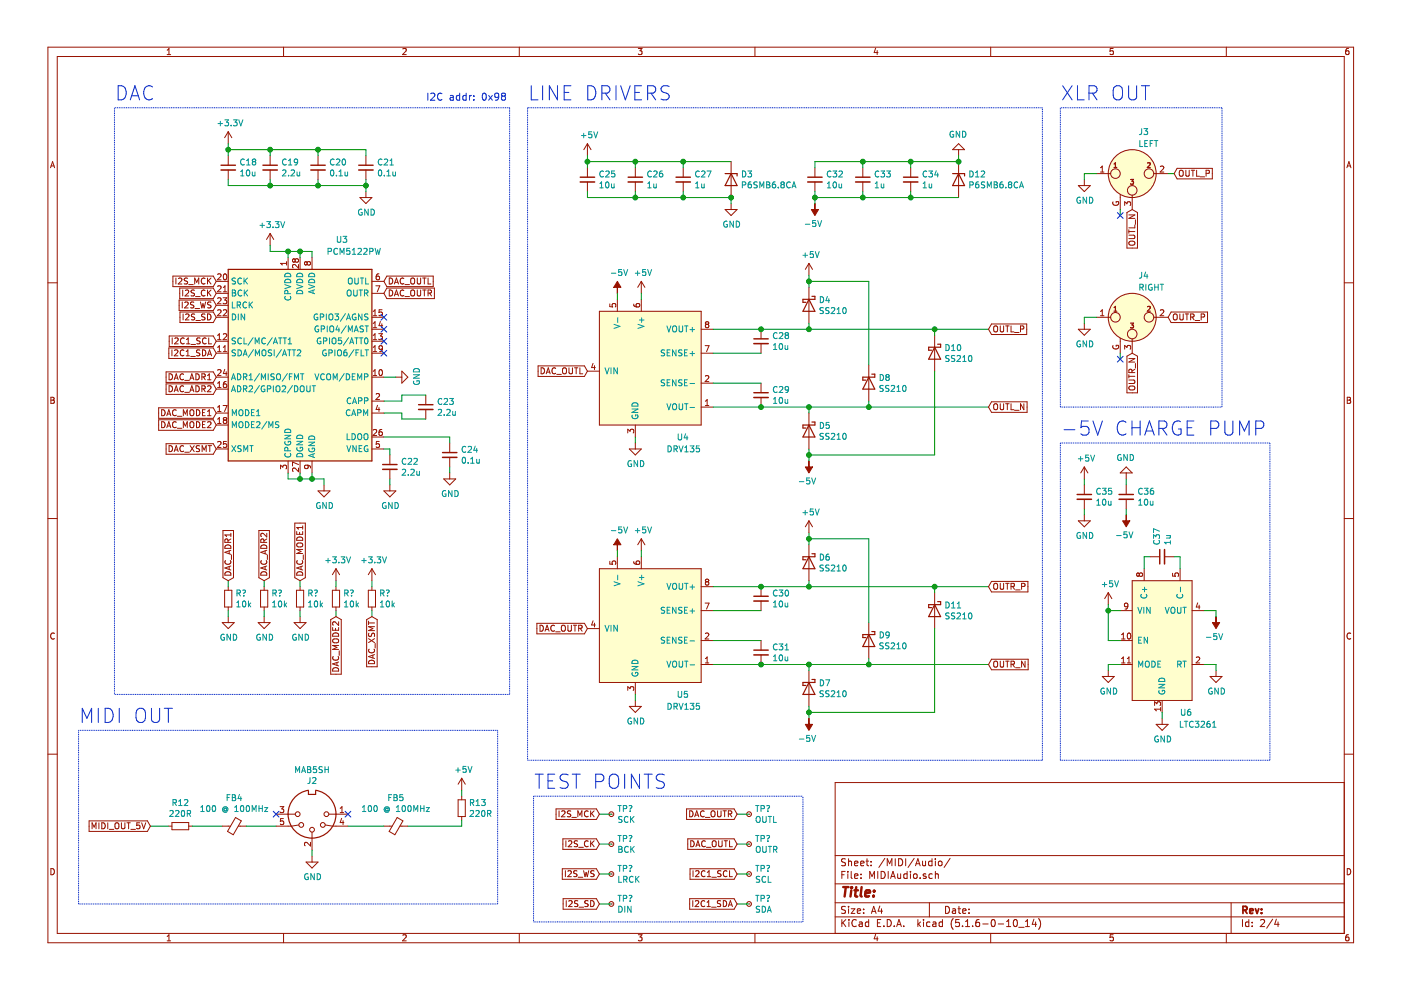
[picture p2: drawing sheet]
<svg xmlns="http://www.w3.org/2000/svg" width="297mm" height="210mm" viewBox="0 0 297 210" stroke-linecap="round" stroke-linejoin="round" font-family="sans-serif">
<path d="M.2 0h296.9v209.9h-296.9z" fill-rule="evenodd" fill="#fff" stroke="#fff" stroke-width=".21"/>
<g fill="none" stroke="#981200" stroke-width=".21">
<path d="M10.2 10h276.8v189.9h-276.8zM12.1 12h272.9v185.9h-272.9zM35.4 11.6h.8M35.4 10.6l.4-.3v1.3M60.1 10v2M85.4 10.4l.5-.1 .2 .3-.8 1h.8M110.1 10v2M135.3 10.3h.8l-.4 .5 .4 .1v.5l-.2 .2-.6-.2M160.1 10v2M185.6 10.2l-.3 .9h.9M186 10.7v.9M210 10v2"/>
<path d="M236 10.3h-.6l-.1 .6 .7-.1v.6l-.2 .2-.5-.2M260 10v2M285.9 10.3h-.4l-.1 .3-.1 .7 .2 .3 .5-.2-.1-.6h-.4l-.2 .2M10.7 35.6l.4-1.3 .5 1.3M10.8 35.2h.7M48.4 27.9v2.6M48.4 33v2M48.4 36v2.1M48.4 27.9l-.8 1.3M48.4 27.9l.7 1.3M57.3 33v2M57.3 36v2.1"/>
<path d="M67.4 33v2M67.4 36v2.1M77.6 33v2M77.6 36v2.1M124.5 30.5l-.7 1.2M124.5 30.5v2.5M124.5 35.5v2.1M124.5 38.6v2M124.5 30.5l.8 1.2M134.7 35.5v2.1M134.7 38.6v2M144.9 35.5v2.1"/>
<path d="M144.9 38.6v2M155 34.3v7.6M172.8 35.5v2.1M172.8 38.6v2M182.9 35.5v2.1M182.9 38.6v2M193.1 35.5v2.1M193.1 38.6v2M203.2 31.7v1.3M203.2 34.3v7.6M203.2 30.5l1.3 1.2h-2.5zM228.6 39.3h2.6l-1.3 1.3z"/>
<path d="M229.9 38.1v1.2M232.4 36.8h3.1M233.3 35.6l.4-.4v1.3M233.3 36.5h.8M244.6 36.8h3.1M246 35.3l.5-.1 .3 .4-.8 .9h.8M249.6 35.7h7.4v2.2h-7.4l-.7-1.1zM250.1 36.3l.2-.2a.44 .44 0 0 1 .6 .4l-.1 .7-.5 .2-.2-.2zM251.4 36.1v1l.3 .3 .3-.1 .1-.2v-1M252.6 36.1h.7M252.9 36.1v1.3M253.7 36.1v1.3h.6"/>
<path d="M254.4 37.5h1M255.7 36.8l.6-.1 .1-.5-.7-.1v1.3M285.6 35.6l.4-1.3 .4 1.3M285.7 35.2h.6M10.2 60h1.9M36.7 58.5h8.5l.6 1.2-.6 1.1h-8.5zM37.3 58.9v1.3M37.9 59.1l.4-.2 .3 .4-.8 .9h.8M39.8 59l-.5-.1-.2 .2 .1 .4 .5 .2 .1 .3-.3 .2h-.5M43.5 59.1a.56 .56 0 0 0-.8 .5 .56 .56 0 0 0 .8 .5M44 58.9v1.3M44.2 59.5l.5 .7"/>
<path d="M44.7 58.9l-.7 .8M45.8 59.7h2.6M46.1 58.2l.5-.1 .3 .3-.8 .9h.8M47.5 58.2l.2-.1a.67 .67 0 0 1 .4 .6 .67 .67 0 0 1-.4 .6l-.4-.5zM57.3 49.5l-.8 1.3M57.3 49.5v2.5M57.3 49.5l.7 1.3M60.8 55.5v.7M60.8 55.8h-1.3l.3 .4M61.1 54.6v2.5M62.6 55.1l-.3-.2-.3 .2 .1 .4h.4l.1-.2M62.6 55.1l.2-.2h.3l.2 .2-.1 .4-.1 .1-.4-.1-.1-.2"/>
<path d="M62.6 55.1v.2M63.3 56.1v.8l-.9-.8-.4 .2 .1 .5M63.6 54.6v2.5M65.1 55.7l-.2-.2-.3 .2v.3l.2 .2 .3-.2M65.1 55.7l.2-.2h.3l.2 .2v.4l-.2 .1h-.3l-.2-.2M65.1 55.7v.3M66.2 54.6v2.5M76.3 41.9h2.6l-1.3 1.3zM77.6 40.6v1.3M78.9 59.7h2.5M80.3 58.1h-.2a.79 .79 0 0 0-.1 1.2h.3l.2-.5-.3-.3h-.2l-.3 .3M82 58.5h9.8v2.3h-9.8l-.6-1.1z"/>
<path d="M82.5 58.9a.64 .64 0 0 1 .8 .7 .64 .64 0 0 1-.8 .6zM83.8 59.9h.6M85.6 59.1a.58 .58 0 0 0-.8 .5 .58 .58 0 0 0 .8 .6v-.1M87.1 59.1l.3-.2a.44 .44 0 0 1 .5 .5v.6l-.5 .2-.3-.2zM88.5 58.9v1.1l.2 .2h.4l.1-.2v-1.1M89.6 58.9h.8M90 58.9v1.3M90.8 58.9v1.3h.6M136 59.7v2.5M136 59.7l-.8 1.2M136 59.7l.7 1.2M153.7 44.4h2.6l-1.3 1.3z"/>
<path d="M155 43.2v1.2M171.5 55.8v2.6M171.5 55.8l-.8 1.3M171.5 55.8l.8 1.3M236 42.8a.57 .57 0 0 0 .6 .7 .57 .57 0 0 0 .5-.8h-.5v.3M237.5 41.3v3.1M238.5 43.6v-.8l.4 .4 .2-.3 .4-.1 .2 .2-.1 .6M238.9 45.1l1.1-.7 1.2 .7v7.5h-2.3zM239.3 48.7v.8M239.3 49.9h1.1l.2 .2v.3l-.2 .2h-1.1M239.3 49.1h1.3M239.3 45.6h1.3l-1.3 .7h1.3"/>
<path d="M239.5 51.2a.84 .84 0 0 1 1.1 .2l-.2 .5-.6 .1a.45 .45 0 0 1-.5-.6zM240 41.4v3M240.6 47.7v.6h-1.3M240.7 46.6v1M285 60h2M35.2 78.8h10l.6 1.2-.6 1.1h-10zM35.8 73.8h9.4l.6 1.1-.6 1.1h-9.4zM35.8 79.3a.64 .64 0 0 1 .8 .6 .64 .64 0 0 1-.8 .6zM35.9 71.2h9.3l.6 1.1-.6 1.2h-9.3zM36.5 74.2v1.2M36.5 71.6v1.3M37 74.3l.5-.1 .2 .3-.8 .9h.8"/>
<path d="M37.1 71.8l.4-.2 .3 .4-.8 .9h.8M38 63.6h7.2l.6 1.1-.6 1.2h-7.2zM38.1 61.1h7.1l.6 1.1-.6 1.1h-7.1zM38.2 66.2h7l.6 1.1-.6 1.1h-7zM38.6 64v1.3M38.7 61.5v1.3M38.8 66.6v1.2M38.9 79.4a.56 .56 0 0 0-.8 .5 .56 .56 0 0 0 .8 .5M39 74.3a.58 .58 0 0 0-.8 .5 .58 .58 0 0 0 .7 .6l.1-.1M39 71.8a.56 .56 0 0 0-.7 .5 .56 .56 0 0 0 .7 .5M39.2 64.1l.5-.1 .2 .4-.8 .9h.8M39.3 61.6l.5-.1 .2 .3-.8 1h.8"/>
<path d="M39.4 66.7l.4-.1 .3 .3-.8 .9h.8M39.5 75.4h.7M39.5 74.5l.3-.3v1.2M39.5 72.9h.8M39.5 72l.4-.4v1.3M40 60.3h1M40.4 75.6h1M40.5 73h1M41.1 64.1l-.5-.1-.2 .1 .1 .5 .6 .2v.3l-.2 .2-.5-.1M41.2 61.6l-.5-.1-.2 .2 .1 .3 .6 .3v.3l-.7 .1M41.3 66.6h-.5l-.2 .1 .1 .4 .5 .2 .1 .3-.2 .2h-.5M41.3 60.2v-1.3l.4 1 .4-1v1.3"/>
<path d="M41.4 65.4h.9M41.5 62.9h.9M41.5 68h1M41.5 79.3a.64 .64 0 0 1 .7 .6 .64 .64 0 0 1-.7 .6zM42.4 74.3l-.5-.1-.2 .1 .1 .4 .5 .3 .1 .2-.3 .2h-.4M42.4 71.7l-.5-.1-.1 .2v.3l.5 .3 .1 .3-.2 .2h-.5M42.5 64l.3 1.3 .2-.9 .3 .9 .3-1.3M42.8 79.9h.6l.1-.5-.7-.1v1.2M42.9 74.2a.64 .64 0 0 1 .7 .6 .64 .64 0 0 1-.7 .6zM43.1 79.9l.4 .6M43.5 66.6h-.5l-.3 .2 .2 .3 .5 .2v.4l-.7 .1M43.5 61.6a.56 .56 0 0 0-.8 .5 .56 .56 0 0 0 .8 .5"/>
<path d="M43.7 71.8a.56 .56 0 0 0-.7 .1 .56 .56 0 0 0 0 .7l.3 .3 .4-.1M44 66.6a.64 .64 0 0 1 .7 .6 .64 .64 0 0 1-.7 .6zM44 79.6l.4-.3v1.2M44 75.4l.4-1.2 .5 1.2M44 61.5v1.3M44.1 75.1h.6M44.2 62l.5 .8M44.3 71.6v1.3h.6M44.7 64.1l-.4-.1-.3 .3 .1 .3 .6 .2v.4h-.7M44.7 61.5l-.7 .7M45.8 80h2.6M45.8 74.9h2.6"/>
<path d="M45.8 72.3h2.6M45.8 67.3h2.6M45.8 62.2h2.6M45.8 64.7h2.6M46.1 78.5l.5-.1 .3 .3-.8 .9h.8M46.1 74.6h.8M46.1 71.1l.4-.4v1.3M46.1 73.6l.4-.3v1.3M46.1 72h.8M46.1 65.8l.5-.1 .3 .3-.8 .9h.8M46.1 60.7l.5-.1 .3 .4-.8 .9h.8M46.1 63.3l.5-.2 .3 .4-.8 .9h.8"/>
<path d="M47.3 63.1h.8l-.4 .5 .3 .1 .1 .5-.3 .2-.5-.1M47.3 74.6h.8M47.3 61l.4-.4v1.3M47.3 73.6l.4-.3v1.3M47.3 70.9l.5-.2 .3 .4-.8 .9h.8M47.3 65.8l.5-.1 .3 .3-.8 .9h.8M47.3 61.9h.8M47.7 78.3l-.4 .9h.8M48 78.8v.8M78.9 69.8h2.5M78.9 80h2.5M78.9 74.9h2.5"/>
<path d="M78.9 72.3h2.5M78.9 67.3h2.5M78.9 62.2h2.5M79.1 79.6h.8M79.1 66l.4-.3v1.2M79.1 68.6l.4-.4v1.3M79.1 71.1l.4-.4v1.3M79.1 73.6l.4-.3v1.3M79.1 78.7l.4-.3v1.2M79.1 74.6h.8M79.1 72h.8M79.1 69.5h.8"/>
<path d="M79.1 66.9h.8M79.7 60.6h.8l-.5 1.3M80.3 70.7h.8l-.4 .5 .3 .2 .1 .4-.3 .2-.5-.1M80.5 78.5l.2-.1a.67 .67 0 0 1 .4 .6 .67 .67 0 0 1-.4 .6l-.4-.4zM80.7 68.2l-.4 .8h.8M81 68.6v.9M81 65.7h-.6l-.1 .6 .5-.1 .3 .2v.3l-.3 .2-.5-.1M81.1 73.8l-.3 .3-.3-.1-.1-.6 .4-.1 .3 .2-.1 .8-.2 .2-.3 .1M82 61.1h10.1v2.2h-10.1l-.6-1.1zM82.5 61.5a.64 .64 0 0 1 .8 .6 .64 .64 0 0 1-.8 .7zM83.6 60.2l.5-1.3 .4 1.3M83.6 62.8l.5-1.3 .4 1.3"/>
<path d="M83.8 62.4h.6M83.9 80h1.3M85.2 78.7l1.3 1.3-1.3 1.2zM85.6 61.6a.58 .58 0 0 0-.8 .5 .58 .58 0 0 0 .8 .6v-.1M85.9 60.3h.9M85.9 62.9h.9M87.1 61.7l.3-.2a.44 .44 0 0 1 .5 .4v.7l-.5 .2-.3-.2zM88.5 61.5v1l.2 .3 .4-.1 .1-.2v-1M89.6 61.5h.8M90 61.5v1.3M90.8 62.1h.6l.1-.2-.1-.3-.6-.1v1.3M91.1 62.1l.4 .7"/>
<path d="M114.1 77.6h9.8l.6 1.1-.6 1.1h-9.8zM114.7 78a.64 .64 0 0 1 .8 .6 .64 .64 0 0 1-.8 .7zM115.8 79.3l.4-1.3 .5 1.3M115.9 78.9h.6M117.8 78.1a.56 .56 0 0 0-.7 .1 .56 .56 0 0 0 0 .7l.3 .4 .4-.2M118 79.4h1M119.3 78.2l.3-.2a.44 .44 0 0 1 .5 .4v.7l-.5 .2-.3-.2zM120.6 78v1l.3 .3h.2l.3-.3v-1M121.8 78h.7M122.2 78v1.3M122.9 78v1.3h.7M124.5 78.7h2.6"/>
<path d="M125.7 77l-.3 .9h.8M126 77.5v.9M127.1 66h21.6v24.1h-21.6zM129.3 64.4v.6l.6 .1-.1-.5 .2-.2h.3l.3 .2-.2 .5M130.9 63.5v2.5M134.4 64.5l.1 .4 .4 .2 .7-.1v-.5l-.2-.1-.5 .1v.3l.2 .3M136 63.5v2.5M148.7 69.8h2.5M148.7 74.9h2.5M149.5 73.3h.8l-.5 1.3M149.5 79.8l.5-.2 .3 .4-.8 .9h.8M149.8 68.8l-.3 .2v.3l.3 .2 .4-.1 .1-.1v-.3l-.3-.2"/>
<path d="M149.8 68.8l-.3-.3 .3-.3h.2l.3 .3-.3 .3M149.8 68.8h.2M161.4 69.8v2M161.4 72.9v2M171.5 60.9v7.6M184.2 77.4v7.6M198.2 71.1v7.6M210.2 68.7h7.5v2.2h-7.5l-.6-1.1zM210.7 69.3l.3-.2a.44 .44 0 0 1 .5 .4v.7l-.5 .2-.3-.2zM212.1 69.1v1l.2 .3 .4-.1 .1-.2v-1M213.2 69.1h.8M213.6 69.1v1.3"/>
<path d="M214.4 69.1v1.3h.6M215.1 70.5h1M216.4 69.8l.6-.1v-.5l-.6-.1v1.3M228.6 69.8h2.6l-1.3 1.3zM229.9 68.5v1.3M232.4 67.3h3.1M233.3 66.9h.8M233.3 66l.4-.3v1.2M236 73.3a.57 .57 0 0 0 .6 .7 .57 .57 0 0 0 .5-.8h-.5v.3M237.5 71.7v3.2M238.5 74v-.8l.4 .5 .2-.4 .4-.1 .2 .3-.1 .5M238.9 75.5l1.1-.6 1.2 .6v7.8h-2.3z"/>
<path d="M239.3 79.4v.7M239.3 79.8h1.3M239.3 76h1.3l-1.3 .8h1.3M240 79l-.1-.6-.4-.1-.2 .7h1.3M240 71.8v3.1M240.6 78.3l-.6 .4M240.7 77.1v.9M244.6 67.3h3.1M246 65.8l.5-.1 .3 .3-.8 .9h.8M248.3 66.2h7.7v2.2h-7.7l-.6-1.1zM248.8 66.7l.3-.1a.44 .44 0 0 1 .5 .4l-.1 .7-.4 .1-.3-.1zM250.2 66.6v1l.2 .2h.4l.1-.2v-1"/>
<path d="M251.3 66.6h.7M251.7 66.6v1.2M252.4 67.2h.6l.2-.2-.1-.3-.7-.1v1.2M252.7 67.2l.5 .6M253.4 68h1M254.7 67.2l.7-.1v-.4l-.7-.1v1.2M10.8 84.2h.4l.3 .3-.3 .3 .3 .3-.2 .4h-.5zM10.8 84.8h.4M33.6 86.5h11.6l.6 1.1-.6 1.1h-11.6zM33.6 89h11.6l.6 1.1-.6 1.1h-11.6zM34.3 86.9a.64 .64 0 0 1 .7 .6 .64 .64 0 0 1-.7 .6zM34.3 89.4a.64 .64 0 0 1 .7 .6 .64 .64 0 0 1-.7 .7z"/>
<path d="M35.2 81.4h10l.6 1.1-.6 1.1h-10zM35.2 94.1h10l.6 1.1-.6 1.1h-10zM35.4 88.1l.4-1.2 .4 1.2M35.4 90.7l.4-1.3 .4 1.3M35.5 87.8h.6M35.5 90.3h.6M35.8 81.8a.64 .64 0 0 1 .8 .6 .64 .64 0 0 1-.8 .7zM35.8 94.5a.64 .64 0 0 1 .8 .6 .64 .64 0 0 1-.8 .7zM36.9 80.5l.5-1.2 .4 1.2M36.9 83.1l.5-1.3 .4 1.3M36.9 95.8l.5-1.3 .4 1.3M37.1 82.7h.5"/>
<path d="M37.1 80.2h.5M37.1 95.4h.5M37.4 87a.56 .56 0 0 0-.8 .1 .56 .56 0 0 0 0 .7l.4 .3 .4-.1M37.4 89.5a.56 .56 0 0 0-.8 .1 .56 .56 0 0 0 0 .8l.4 .3 .4-.1M37.6 88.3h1M37.6 90.8h1M38.9 88.1v-1.2l.4 .9 .4-.9v1.2M38.9 90.7v-1.3l.4 .9 .4-.9v1.3M38.9 94.6a.56 .56 0 0 0-.8 .5 .56 .56 0 0 0 .8 .5M38.9 81.9a.56 .56 0 0 0-.8 .5 .56 .56 0 0 0 .8 .5M39.2 80.7h.9M39.2 83.2h.9"/>
<path d="M39.2 95.9h.9M40.3 80.5l.4-1.2 .4 1.2M40.3 83.1l.4-1.3 .4 1.3M40.3 87l.3-.1a.44 .44 0 0 1 .5 .4v.7l-.5 .1-.3-.1zM40.3 89.6l.3-.2a.44 .44 0 0 1 .5 .4v.7l-.5 .2-.3-.2zM40.3 94.5l.9 1.3M40.4 82.7h.6M40.4 80.2h.6M41.2 94.5l-.9 1.3M41.5 81.8a.64 .64 0 0 1 .7 .6 .64 .64 0 0 1-.7 .7zM41.7 86.9a.64 .64 0 0 1 .7 .6 .64 .64 0 0 1-.7 .6zM41.7 89.4a.64 .64 0 0 1 .7 .6 .64 .64 0 0 1-.7 .7z"/>
<path d="M42.3 94.6l-.5-.1-.1 .1v.4l.5 .2 .1 .3-.2 .3-.5-.1M42.8 82.5l.6-.1 .1-.5-.7-.1v1.3M42.9 95.8v-1.3l.4 .9 .4-.9v1.3M42.9 87.5h.4M42.9 90h.4M43.1 82.5l.4 .6M43.5 86.9h-.6v1.2h.6M43.5 89.4h-.6v1.3h.6M44 81.9l.5-.1 .2 .3-.8 1h.8M44 87.2l.4-.3v1.2M44 80.5h.7M44 89.5l.5-.1 .2 .4-.8 .9h.8"/>
<path d="M44 88.1h.7M44.1 94.5h.8M44.5 94.5v1.3M45.8 95.2h2.6M45.8 82.5h2.6M45.8 87.6h2.6M45.8 90.1h2.6M46.1 81.3l.4-.4v1.3M46.1 86.3l.4-.3v1.3M46.1 88.9l.4-.4v1.3M46.1 82.2h.8M46.1 87.3h.8"/>
<path d="M46.1 89.8h.8M46.1 93.7l.5-.1 .3 .4-.8 .9h.8M47.3 86h.8l-.5 1.3M47.6 89.1l-.3-.3 .3-.3h.2l.3 .3-.3 .3M47.6 89.1l-.3 .2 .1 .4 .2 .1 .4-.1 .1-.1v-.3l-.3-.2M47.6 89.1h.2M48 80.9l-.5 .1-.2 .5 .1 .5 .6 .1 .1-.2-.1-.4-.4-.1-.3 .2M48 93.6h-.6l-.1 .6 .5-.1 .3 .2v.3l-.3 .3-.5-.2M59.5 99.4v-.8l.5 .5 .1-.4 .4-.1 .3 .3-.2 .5M61.1 97.7v2.6M63.3 99.2v.8l-.9-.8-.4 .3 .1 .5M63.3 98.5l-1.3-.5v.8"/>
<path d="M63.6 97.7v2.6M65.1 98.6l.2 .3v.3l-.2 .2-.4-.1-.1-.4 .2-.3 .9 .2 .1 .4M66.2 97.7v2.6M78.9 95.2h2.5M78.9 87.6h2.5M78.9 85h2.5M78.9 92.7h2.5M79.1 91.2l.5-.1 .3 .3-.8 .9h.8M79.7 83.6l.5-.2 .3 .4-.8 .9h.8M80 85.9l-.3 .9h.8M80.3 86.4v.9M80.4 93.6h-.6l-.1 .6 .5-.1 .3 .2v.3l-.3 .3-.5-.2"/>
<path d="M81 91.1l-.5 .1-.2 .4 .1 .6 .6 .1 .1-.2-.1-.5-.4-.1-.3 .3M82.7 96.5v2M82.7 99.5v2M90.3 83.8v2M90.3 86.8v2M95.4 93.9v2.1M95.4 97v2M133.1 91.8v-.8l.5 .4 .1-.3 .4-.1 .3 .3-.2 .5M133.4 95.2h2.6l-1.3 1.3zM134.7 90.1v2.6M134.7 93.9v1.3M148.7 86.3h2.5"/>
<path d="M148.7 81.2h2.5M149.5 86h.8M149.5 85.1l.4-.4v1.3M161.4 81.2v2.1M161.4 84.3v2M171.5 87.6v7.6M210.2 85.2h7.6v2.2h-7.6l-.6-1.1zM210.7 85.8l.3-.2a.44 .44 0 0 1 .5 .4v.7l-.5 .2-.3-.2zM212.1 85.6v1l.2 .3 .4-.1 .1-.2v-1M213.2 85.6h.8M213.6 85.6v1.3M214.4 85.6v1.3h.6"/>
<path d="M215.1 87h1M217.1 85.6v1.3l-.7-1.3v1.3M229.9 99v2.5M229.9 99l-.8 1.3M229.9 99l.8 1.3M239.3 80.6h1.1l.2 .2v.4l-.2 .1h-1.1M239.5 81.9h.9l.2 .2-.2 .5-.6 .1a.44 .44 0 0 1-.5-.6zM285.6 84.2h.5l.2 .3-.2 .3 .3 .3-.2 .4h-.6zM285.6 84.8h.5M10.2 109.9h1.9M47.3 112.5h2.2v10l-1.1 .6-1.1-.6zM47.8 118.9a.58 .58 0 0 0 .5 .8 .58 .58 0 0 0 .6-.8h-.1"/>
<path d="M47.9 115.7a.67 .67 0 0 1 .7-.1 .67 .67 0 0 1 .3 .7h-1.2zM48.3 115v-.6l-.2-.1h-.3l-.1 .7h1.2M48.6 116.8v.6M48.9 113.1v.7M48.9 120l-1.2 .4 1.2 .5M48.9 116.7l-1.2 .4 1.2 .4M48.9 114.3l-.6 .4M48.9 113.4h-1.2l.3 .4M49.1 117.7v.9M54.9 112.5h2.2v10l-1.1 .6-1.1-.6zM55.4 118.9a.58 .58 0 0 0 .5 .8 .58 .58 0 0 0 .6-.8h-.1M55.5 115.7a.67 .67 0 0 1 .7-.1 .67 .67 0 0 1 .4 .7h-1.3z"/>
<path d="M56 115l-.1-.6-.2-.1h-.3l-.1 .7h1.3M56.2 116.8v.6M56.6 113.1v.8l-1-.8-.3 .2 .1 .5M56.6 120l-1.3 .4 1.3 .5M56.6 116.7l-1.3 .4 1.3 .4M56.6 114.3l-.6 .4M56.7 117.7v.9M62.5 110.9h2.2v11.6l-1.1 .6-1.1-.6zM62.9 112.7v.6h1.3v-.6M63 118.9a.58 .58 0 0 0 .5 .8 .58 .58 0 0 0 .6-.8M63.1 114a.67 .67 0 0 1 .7-.1 .67 .67 0 0 1 .4 .7h-1.3zM63.1 115.2h.9l.2 .2-.2 .5-.7 .1a.45 .45 0 0 1-.4-.6z"/>
<path d="M63.5 112.9v.4M64.2 111.5v.7M64.2 120l-1.3 .4 1.3 .5M64.2 116.5h-1.3l.9 .4-.9 .5h1.3M64.2 111.8h-1.3l.4 .4M64.3 117.7v.9M67.4 104.1h2.6l-1.3 1.3zM68.7 102.8v1.3M81.4 104.1h2.5l-1.2 1.3zM82.7 102.8v1.3M94.1 101.5h2.5l-1.2 1.3zM95.4 100.3v1.2"/>
<path d="M129.3 119v.6l.6 .1-.1-.5 .2-.3h.3l.3 .3-.2 .5M130.9 118v2.6M134.4 119.1l.1 .4 .4 .2 .7-.2v-.4l-.2-.2-.5 .2v.3l.2 .3M136 114.2v2.6M136 118v2.6M136 114.2l-.8 1.3M136 114.2l.7 1.3M171.5 110.4v2.6M171.5 115.5v7.6M171.5 110.4l-.8 1.3M171.5 110.4l.8 1.3M228.6 110.4h2.6l-1.3 1.3z"/>
<path d="M229.9 102.8v2M229.9 105.9v2M229.9 109.2v1.2M237.5 100.3l1.3-1.3 1.2 1.3zM238.8 100.3v1.2M238.8 102.8v2M238.8 105.9v2M243.9 118h2M246.9 118h2M285 109.9h2M11.5 134.3a.58 .58 0 0 0-.8 .5 .58 .58 0 0 0 .8 .6M47.1 132h2.6l-1.3 1.3z"/>
<path d="M47.6 125.2h1.5v3.5h-1.5zM47.9 121.3a.66 .66 0 0 1 .7 0 .66 .66 0 0 1 .3 .7h-1.2zM48.4 124.4v.8M48.4 128.7v.8M48.4 130.7v1.3M48.6 120.1v.6M54.7 132h2.6l-1.3 1.3zM55.2 125.2h1.6v3.5h-1.6zM55.5 121.3a.66 .66 0 0 1 .7 0 .66 .66 0 0 1 .4 .7h-1.3zM56 124.4v.8M56 128.7v.8M56 130.7v1.3"/>
<path d="M56.2 120.1v.6M62.4 132h2.5l-1.3 1.3zM62.9 125.2h1.5v3.5h-1.5zM63.1 121.3a.66 .66 0 0 1 .8 0 .66 .66 0 0 1 .3 .7h-1.3zM63.6 124.4v.8M63.6 128.7v.8M63.6 130.7v1.3M63.8 120.1v.6M70.1 131.4l1.1-.7 1.2 .7v11.5h-2.3zM70.5 125.2h1.5v3.5h-1.5zM70.5 133v.6h1.3v-.6M70.7 139.2a.55 .55 0 0 0 0 .7 .55 .55 0 0 0 .8 0l.3-.3-.1-.4"/>
<path d="M70.7 134.3a.66 .66 0 0 1 .8-.1 .66 .66 0 0 1 .3 .7h-1.3zM70.7 135.5h.9l.2 .3-.2 .4-.6 .1a.44 .44 0 0 1-.5-.5zM71.1 133.2v.4M71.2 120.6v2.5M71.2 124.4v.8M71.2 128.7v.8M71.2 120.6l-.7 1.3M71.2 120.6l.8 1.3M71.8 131.8v.8l-.9-.8-.4 .3 .2 .5M71.8 136.9h-1.3l.9 .4-.9 .4h1.3M71.9 138v1M77.7 131.4l1.2-.7 1.1 .7v10h-2.3z"/>
<path d="M78.1 125.2h1.5v3.5h-1.5zM78.1 131.7v.7M78.1 135.4l1.3 .8M78.1 132.1h1.3M78.2 134.2l-.1 .5 .2 .2 .4-.1 .2-.4 .3-.2 .2 .3v.5M78.3 137.6a.56 .56 0 0 0 .5 .8 .56 .56 0 0 0 .5-.8M78.9 120.6l-.8 1.3M78.9 120.6v2.5M78.9 124.4v.8M78.9 128.7v.8M78.9 120.6l.7 1.3M79.1 138.9v.6"/>
<path d="M79.4 138.8l-1.3 .4 1.3 .4M79.4 135.4l-1.3 .8M79.4 132.9h-1.3l1 .4-1 .4h1.3M79.5 136.4v1M113.8 132.2h10.1l.6 1.1-.6 1.1h-10.1zM114.5 132.6a.64 .64 0 0 1 .7 .6 .64 .64 0 0 1-.7 .6zM115.6 133.8l.4-1.2 .4 1.2M115.7 133.5h.6M117.6 132.7a.56 .56 0 0 0-.8 .5 .56 .56 0 0 0 .8 .5M117.8 134h1M119.1 132.7l.2-.1h.4a.78 .78 0 0 1-.1 1.2l-.5-.1zM120.4 132.6v1l.2 .2h.4l.1-.2v-1"/>
<path d="M121.5 132.6h.8M121.9 132.6v1.2M122.7 133.2l.7-.1v-.4l-.7-.1v1.2M123 133.2l.4 .6M124.5 133.3h2.6M125.7 131.6l-.3 .9h.8M126 132.1v.8M127.1 120.6h21.6v24.1h-21.6zM148.7 135.8h2.5M148.7 129.5h2.5M148.7 124.4h2.5M149.5 127.9h.8l-.5 1.2"/>
<path d="M149.5 134.3l.5-.1 .3 .4-.8 .9h.8M149.5 139.6l.4-.3v1.3M149.8 123.3l-.3-.2 .3-.3h.2l.3 .2-.3 .3M149.8 123.3l-.3 .3v.2l.3 .3 .4-.1 .1-.2v-.2l-.3-.3M149.8 123.3h.2M161.4 124.4v2M161.4 127.4v2.1M161.4 135.8v2M161.4 138.9v2M184.2 132v7.6M198.2 125.7v7.6M210.2 139.8h7.8v2.2h-7.8l-.6-1.1z"/>
<path d="M210.2 123.3h7.7v2.2h-7.7l-.6-1.1zM210.7 123.9l.3-.2a.44 .44 0 0 1 .5 .4v.7l-.5 .1-.3-.1zM212.1 123.7v1l.2 .2h.4l.1-.2v-1M213.2 123.7h.8M213.6 123.7v1.2M214.4 124.3h.6l.1-.2-.1-.3-.6-.1v1.2M214.7 124.3l.4 .6M215.3 125.1h1M216.6 124.3l.7-.1v-.4l-.7-.1v1.2M235 125.7l-.8 1.2M235 125.7v2.5M235 125.7l.7 1.2"/>
<path d="M237.5 135.8h2.5M237.5 129.5h2.5M237.8 135.5h.7M237.8 134.6l.4-.4v1.3M237.8 139.6l.4-.3v1.3M239 139.6l.4-.3v1.3M239.1 134.3l.2-.1a.67 .67 0 0 1 .5 .6 .67 .67 0 0 1-.5 .7l-.3-.5zM239.1 128.4l-.2 .3-.4-.1-.1-.2 .1-.4 .4-.1 .2 .2-.1 .9-.5 .1M240 123.1h12.7v25.4h-12.7zM241.5 121.7l-.2-.2-.3 .2v.3l.2 .2 .3-.2M241.5 121.7l.3-.2h.2l.3 .2-.1 .4-.2 .1h-.2l-.3-.2M241.5 121.7v.3"/>
<path d="M242.6 120.6v2.5M248.6 121.5v.6l.6 .1-.1-.5 .2-.2h.3l.3 .2-.2 .5M250.2 120.6v2.5M252.7 129.5h2.6M253.6 139.4l.5-.1 .3 .3-.8 1h.8M253.9 127.8l-.3 .9h.8M254.2 128.3v.8M286.4 134.3a.58 .58 0 0 0-.8 .5 .58 .58 0 0 0 .8 .6M10.2 159.9h1.9M70.7 141.7a.67 .67 0 0 1 .8-.1 .67 .67 0 0 1 .3 .7h-1.3zM71.4 140.5v.6M71.8 140.4l-1.3 .4 1.3 .4"/>
<path d="M78.3 140.1a.67 .67 0 0 1 .8-.1 .67 .67 0 0 1 .3 .7h-1.3zM133.1 146.4v-.8l.5 .4 .1-.3 .4-.1 .3 .2-.2 .6M133.4 149.8h2.6l-1.3 1.2zM134.7 144.7v2.5M134.7 148.5v1.3M148.7 140.9h2.5M149.5 140.6h.8M171.5 142.2v7.6M210.7 140.4l.3-.2a.44 .44 0 0 1 .5 .4v.7l-.5 .1-.3-.1zM212.1 140.2v1l.2 .2h.4l.1-.2v-1M213.2 140.2h.8M213.6 140.2v1.2"/>
<path d="M214.4 140.8h.6l.1-.2-.1-.3-.6-.1v1.2M214.7 140.8l.4 .6M215.3 141.6h1M217.3 140.2v1.2l-.7-1.2v1.2M233.7 143.4h2.5l-1.2 1.3zM235 142.2v1.2M237.5 140.9h2.5M237.8 140.6h.7M239 140.6h.7M244.8 149.6v-.8l.5 .4 .1-.3 .4-.1 .3 .2-.2 .6M245.1 153.6h2.6l-1.3 1.3zM246.1 150v.7"/>
<path d="M246.1 150.4h-1.3l.4 .3M246.4 148.5v2.5M246.4 152.3v1.3M252.7 140.9h2.6M256.6 143.4h2.5l-1.3 1.3zM257.8 142.2v1.2M285 159.9h2M18.9 174h12.4l.6 1.2-.6 1.1h-12.4zM19.5 175.7v-1.2l.5 .9 .4-.9v1.2M21 174.5v1.2M21.6 174.5a.64 .64 0 0 1 .7 .6 .64 .64 0 0 1-.7 .6zM22.9 174.5v1.2"/>
<path d="M23.2 175.8h.9M24.4 174.6l.3-.1a.45 .45 0 0 1 .5 .4v.6l-.5 .2-.3-.2zM25.7 174.5v1l.3 .2h.4l.1-.2v-1M26.9 174.5h.7M27.3 174.5v1.2M27.7 175.8h1M29.6 174.5h-.6v.6l.1-.2 .5 .2v.5l-.1 .1-.5-.1M30 174.5l.5 1.2 .4-1.2M35.7 175.2h.8M36.5 174.4h3.5v1.5h-3.5zM40 175.2h.8M47.1 175.2h1.8"/>
<path d="M49.9 173.3l1.3 .7-1.7 3-1.3-.7zM50.5 175.2h1.7M58.5 172.6h4.1M59.4 171h.8l-.5 .5 .4 .1 .1 .5-.3 .2-.5-.1M60.1 173.6h-.6l-.1 .6 .5-.2 .3 .3v.3l-.3 .2-.5-.1M63.4 174.9l-1.6 .3h-3.3M65.8 178.6v.8l-.9-.8-.3 .2 .1 .5M66.2 176.4v3.8M69 174.9l1.5 .3h3.3M69.7 172.6h4.1M72.1 172.3h.8M72.1 171.4l.4-.4v1.3"/>
<path d="M72.4 173.5l-.3 .9h.8M72.7 174v.8M81.4 175.2h1.7M84.2 173.3l1.2 .7-1.7 3-1.2-.7zM84.8 175.2h1.7M97.1 169.6h1.6v3.5h-1.6zM97.9 165v2.5M97.9 168.8v.8M97.9 173.1v.8M97.9 165l-.8 1.3M97.9 165l.8 1.3M117.9 171.5h8.5l.7 1.1-.7 1.1h-8.5z"/>
<path d="M118.5 171.9v1.3M119.1 172l.5-.1 .2 .4-.8 .9h.8M119.3 177.9h7.1l.7 1.1-.7 1.1h-7.1zM120 178.3v1.2M120.5 178.4l.5-.1 .2 .3-.7 .9h.7M121 172l-.5-.1-.1 .1v.5l.5 .1 .1 .4-.2 .2-.5-.1M121.2 173.3h1M122.5 178.3h-.5l-.3 .2 .2 .3 .5 .2v.4l-.7 .1M122.5 173.2v-1.3l.4 .9 .5-.9v1.3M122.7 179.7h1M124.7 178.4a.56 .56 0 0 0-.8 .5 .56 .56 0 0 0 .8 .5M124.7 172a.56 .56 0 0 0-.8 .5 .56 .56 0 0 0 .8 .6"/>
<path d="M125.2 171.9v1.3M125.2 178.3v1.2M125.4 178.8l.6 .7M125.4 172.5l.6 .7M126 178.3l-.8 .7M126 171.9l-.8 .7M129.6 179h.1M129.6 172.6h.1M145.6 171.5h10l.7 1.1-.7 1.1h-10zM145.8 177.9h9.8l.7 1.1-.7 1.1h-9.8zM146.2 171.9a.64 .64 0 0 1 .7 .6 .64 .64 0 0 1-.7 .7zM146.5 178.3a.64 .64 0 0 1 .7 .6 .64 .64 0 0 1-.7 .6z"/>
<path d="M147.3 173.2l.4-1.3 .5 1.3M147.4 172.8h.6M147.5 179.5l.5-1.2 .4 1.2M147.7 179.2h.6M149.3 172a.56 .56 0 0 0-.8 .5 .56 .56 0 0 0 .8 .6M149.5 178.4a.56 .56 0 0 0-.7 .1 .56 .56 0 0 0 0 .7l.4 .3 .3-.1M149.5 173.3h1M149.8 179.7h.9M150.8 172.1l.2-.2 .4 .1a.78 .78 0 0 1-.1 1.2l-.5-.2zM151 178.4l.3-.1a.44 .44 0 0 1 .5 .4v.6l-.5 .2-.3-.2zM152.1 171.9v1.1l.3 .2 .3-.1 .2-.1v-1.1M152.4 178.3v1l.2 .2h.3l.2-.2v-1"/>
<path d="M153.3 171.9h.7M153.5 178.3h.7M153.6 171.9v1.3M153.9 178.3v1.2M154.4 172.6l.7-.1v-.5l-.7-.1v1.3M154.7 178.3v1.2h.6M154.7 172.6l.5 .6M158.8 179h.1M158.8 172.6h.1M285 165.9h-107.9v32M10.8 184.2a.65 .65 0 0 1 .7 .6 .65 .65 0 0 1-.7 .7zM35.4 198.5l.4-.3v1.3"/>
<path d="M35.4 199.5h.8M60.1 197.9v2M64.9 182.8h2.5l-1.2 1.2zM66.2 181.5v1.3M85.4 198.3l.5-.1 .2 .3-.8 1h.8M110.1 197.9v2M119.2 184.2h7.2l.7 1.1-.7 1.1h-7.2zM119.4 190.5h7l.7 1.2-.7 1.1h-7zM119.9 184.6v1.3M120.1 191v1.2M120.4 184.7l.5-.1 .2 .4-.7 .9h.7M120.6 191.1l.5-.1 .2 .3-.8 .9h.8"/>
<path d="M122.3 184.7l-.4-.1-.2 .1v.5l.6 .2v.2l-.2 .3-.5-.1M122.5 191h-.5l-.1 .1v.4l.5 .2 .1 .3-.2 .2h-.5M122.6 186h1M122.8 192.3h.9M123.7 184.6l.3 1.3 .3-.9 .2 .9 .3-1.3M124.7 191h-.5l-.2 .2 .1 .3 .5 .2v.4l-.6 .1M125.2 191a.64 .64 0 0 1 .8 .6 .64 .64 0 0 1-.8 .6zM126 184.7l-.5-.1-.3 .3 .2 .3 .5 .2v.3l-.7 .1M129.6 191.7h.1M129.6 185.3h.1M135.3 198.2h.8l-.4 .5 .4 .1v.6l-.2 .1-.6-.1M146.2 190.5h9.4l.7 1.2-.7 1.1h-9.4z"/>
<path d="M146.3 184.2h9.3l.7 1.1-.7 1.1h-9.3zM146.9 191v1.2M146.9 184.6v1.3M147.4 191.1l.5-.1 .3 .3-.8 .9h.8M147.5 184.7l.5-.1 .2 .4-.8 .9h.8M149.4 191.1a.58 .58 0 0 0-.8 .5 .58 .58 0 0 0 .7 .6l.1-.1M149.5 184.7a.56 .56 0 0 0-.8 .5 .56 .56 0 0 0 .8 .5M149.9 192.2h.7M149.9 191.3l.4-.3v1.2M150 185.9h.7M150 185l.3-.4v1.3M150.9 192.3h.9"/>
<path d="M150.9 186h1M152.8 191h-.5l-.2 .1 .1 .4 .5 .2 .1 .3-.2 .2h-.5M152.9 184.7l-.5-.1-.2 .1v.4l.5 .2 .2 .3-.3 .3-.5-.1M153.4 191a.64 .64 0 0 1 .7 .6 .64 .64 0 0 1-.7 .6zM154.1 184.7a.56 .56 0 0 0-.7 .1 .56 .56 0 0 0 0 .8l.4 .3 .3-.2M154.4 192.2l.5-1.2 .4 1.2M154.6 191.9h.6M154.7 184.6v1.3h.6M158.8 191.7h.1M158.8 185.3h.1M160.1 197.9v2M177.1 194.4h107.9"/>
<path d="M177.1 191.4h107.9M177.1 187.4h107.9M177.1 181.4h107.9M178.5 185.5h.5M178.5 195v1.5M178.7 195.6l.6 .9M179.2 184.8h-.7v1.5M179.3 192.2h-.6l-.3 .2 .1 .4 .7 .3v.4l-.2 .2-.6-.1M179.3 182.1h-.6l-.3 .2 .1 .4 .7 .3v.4l-.2 .2-.6-.1M179.3 195l-.8 .8M179.8 184.8v.1M179.8 185.3v1"/>
<path d="M179.9 182.1v1.5M179.9 192.2v.1M179.9 192.7v1M179.9 182.7l.2-.1h.4v1M180 195v.1M180 195.5v1M180.5 192.7h.8l-.8 1h.8M180.5 184.8v1.3l.2 .2M181.2 185.8l.7-.2-.1-.3h-.4l-.2 .2 .1 .7h.5M181.2 183.1l.7-.2-.1-.3h-.4l-.2 .2 .1 .7h.5M181.5 195.1a.59 .59 0 0 0-.7 0 .59 .59 0 0 0-.2 .7 .56 .56 0 0 0 .3 .6 .56 .56 0 0 0 .6-.1M181.8 193.2l.7-.2-.1-.2-.4-.1-.2 .2v.7h.6"/>
<path d="M182.2 195.5h.6v1M182.5 183.1l.7-.2-.1-.3h-.4l-.2 .2 .1 .7h.5M182.6 186.1v.2M182.6 185.3v.2M182.8 195.8l-.5 .1-.2 .2 .2 .4 .5-.1M183.1 193.5v.2M183.1 192.8v.1M183.6 182.6h.6M183.8 182.1v1.3l.4 .2M184.2 195.5h-.5l-.2 .2v.6l.2 .2 .5-.1M184.2 195v1.5M184.4 186.3v-1.5l.5 1 .5-1v1.5"/>
<path d="M184.7 183.4v.2M184.7 182.6v.2M184.8 193.7l.4-1.5 .5 1.5M184.9 193.2h.7M185.6 198.1l-.3 .9h.9M186 198.6v.9M186 195.7h.5M186.1 184.8v1.5M186.5 192.1l-.3 1.1h.9M186.7 195h-.7v1.5h.7M186.8 184.8a.76 .76 0 0 1 .9 .7 .76 .76 0 0 1-.9 .8zM186.9 192.7v1"/>
<path d="M187.4 196.3v.2M187.6 182l-1.3 1.9M188.1 195a.76 .76 0 0 1 .9 .7 .76 .76 0 0 1-.9 .8zM188.1 183.6v-1.5l.5 1 .5-1v1.5M188.3 184.8v1.5M188.8 186.3l.5-1.5 .5 1.5M189 185.8h.7M189.6 196.3v.2M189.8 182.1v1.5M190.1 196.5l.5-1.5 .5 1.5M190.2 196h.8M190.3 185.3l.1 .9 .4 .1 .2-.2"/>
<path d="M190.5 182.1a.76 .76 0 0 1 .9 .7 .76 .76 0 0 1-.9 .8zM191 185.3v1M191.6 196.3v.2M192 182.1v1.5M192.3 185.3h-.4l-.3 .2 .1 .6 .2 .2 .4-.1M192.3 184.8v1.5M193 184.8v.1M193 185.3v1M193.7 185.4l.2-.1 .5 .1v.7l-.2 .2-.5-.2zM193.8 182l-1.3 1.9M194.1 183.6l.5-1.5 .5 1.5M194.2 183.1h.8"/>
<path d="M194.6 195v1.5M194.7 195.9l.5 .6M195.1 186.1v.2M195.2 195.5l-.6 .5M195.6 182.6l.1 .9 .3 .1 .2-.2M195.8 195v.1M195.8 195.5v1M196.2 182.6v1M196.3 185.3h-.3l-.3 .2 .1 .2 .5 .1v.4h-.6M197 191.4v3M197.2 195.5h-.5l-.2 .2v.6l.2 .2 .5-.1M197.6 182.6h-.4l-.3 .3v.5l.3 .2 .4-.1"/>
<path d="M197.6 182.1v1.5M197.7 185.3h-.5l-.3 .2 .1 .6 .2 .2 .5-.1M197.8 195.5h.6v1M198.3 185.4l.2-.1h.4l.1 1M198.3 182.1v.1M198.3 182.6v1M198.3 184.8v1.5M198.4 195.8l-.7 .3 .3 .4 .4-.1M199 182.7l.2-.1 .5 .1v.7l-.2 .2-.5-.2zM199.8 195.5h-.4l-.3 .2 .1 .6 .2 .2 .4-.1M199.8 195v1.5M200.5 192.2a.75 .75 0 0 1 .8 .7 .75 .75 0 0 1-.8 .8z"/>
<path d="M201.4 182l-1.2 1.9M202 192.8h.5l.1 .9M202.1 194.8a1.71 1.71 0 0 0 0 2.2M202.6 193l-.5 .1-.2 .2 .2 .4 .5-.1M203.1 192.7h.6M203.3 192.2v1.3l.4 .2M203.4 195h-.7l-.1 .7 .7-.1 .1 .2v.5l-.2 .2-.6-.2M204.1 196.3v.2M204.1 193.2l.7-.2-.1-.2-.4-.1-.2 .2 .1 .7h.5M204.7 196.5h.9M204.7 195.4l.4-.4v1.5M205.4 193.5v.2"/>
<path d="M205.4 192.8v.1M206.2 196.3v.2M207.6 195h-.5a1.16 1.16 0 0 0-.1 1.4l.4 .1 .3-.2v-.5l-.3-.3-.4 .1-.1 .2M208.4 195.9h1.1M210 197.9v2M210.3 195h.2a.8 .8 0 0 1 .5 .7 .8 .8 0 0 1-.5 .8 1 1 0 0 1-.2-1.5zM211.6 195.9h1.2M213.4 196.5h.9M213.4 195.4l.5-.4v1.5M215.1 195h.1a.8 .8 0 0 1 .5 .7 .8 .8 0 0 1-.5 .8 .97 .97 0 0 1-.1-1.5zM216 196.6h1.1M217.4 196.5h.9"/>
<path d="M217.4 195.4l.4-.4v1.5M219.2 194.9l-.3 1.1h.9M219.6 195.5v1M220.2 194.8a1.71 1.71 0 0 1 0 2.2M236 198.2h-.6l-.1 .6 .7-.1v.7l-.2 .1-.5-.1M260 197.9v2M261 191.4v6.5M263.4 195v1.5M264.8 195.5h-.5l-.2 .2 .1 .7h.6M264.8 195v1.5M265.5 196.3v.2M265.5 195.5v.2"/>
<path d="M267.3 195.1l.5-.1 .3 .4-.9 1.1h.9M269.8 194.9l-1.2 1.9M270.6 194.9l-.3 1.1h.9M271 195.5v1M285.6 184.2a.65 .65 0 0 1 .8 .6 .65 .65 0 0 1-.8 .7zM285.9 198.2h-.4l-.1 .3-.1 .7 .2 .3 .5-.1-.1-.7h-.4l-.2 .2"/>
<circle cx="236.5" cy="36.8" r="1.02"/>
<circle cx="240" cy="36.8" r="5.1"/>
<circle cx="243.6" cy="36.8" r="1.02"/>
<circle cx="240" cy="40.4" r="1.02"/>
<circle cx="236.5" cy="67.3" r="1.02"/>
<circle cx="240" cy="67.3" r="5.1"/>
<circle cx="240" cy="70.8" r="1.02"/>
<circle cx="243.6" cy="67.3" r="1.02"/>
<circle cx="63.1" cy="172.6" r=".51"/>
<circle cx="63.9" cy="174.9" r=".51"/>
<circle cx="66.2" cy="175.9" r=".51"/>
<circle cx="68.4" cy="174.9" r=".51"/>
<circle cx="69.2" cy="172.6" r=".51"/>
<circle cx="129.6" cy="179" r=".51"/>
<circle cx="129.6" cy="172.6" r=".51"/>
<circle cx="158.8" cy="179" r=".51"/>
<circle cx="158.8" cy="172.6" r=".51"/>
<circle cx="129.6" cy="191.7" r=".51"/>
<circle cx="129.6" cy="185.3" r=".51"/>
<circle cx="158.8" cy="185.3" r=".51"/>
<circle cx="158.8" cy="191.7" r=".51"/>
</g>
<path d="M263.5 193l.7-.1 .2-.2-.1-.4-.2-.1h-.6v1.5M263.9 193l.5 .7M265 193.2l.7-.2-.1-.2-.4-.1-.2 .2v.7h.6M266.2 192.7l.3 1 .4-1M267.5 193.5v.2M267.5 192.8v.1" fill="none" stroke="#981200" stroke-width=".38"/>
<path d="M178.8 188.1h1.1M179.3 188.1l-.2 2M180.5 188.8l-.2 1.3M180.6 188.1l-.1 .2M180.6 188.1l.1 .1-.2 .1M181.2 188.8h.7M181.5 188.1l-.2 1.7 .1 .2 .4 .1M182.7 188.1l-.2 1.7 .2 .3M183.5 189.4l1-.2-.1-.4h-.6l-.3 .2v1h.8M185.2 189.9v.2M185.3 188.8l.1 .1-.1 .1M185.3 188.8v.2" fill="none" stroke="#981200" stroke-width=".51"/>
<g fill="none" stroke="#981200" stroke-width=".25">
<path d="M153.7 36.8h2.6v.5M155 36.8l1.3 2.5h-2.6zM202 36.8h2.5v.5M203.2 36.8l1.3 2.5h-2.5zM236.2 34.8l.3-.3v1M236.2 35.5h.6M239.7 38.1h.6l-.3 .3 .3 .2v.4h-.6M243.3 34.6l.4-.1 .2 .3-.7 .7h.7M48.4 57.1h30.5v40.6h-30.5zM171.5 63.5l1.3 2.5h-2.6zM172.1 62.8h.7v.7h-2.6v.6h.7M184.2 80l1.3 2.5h-2.6z"/>
<path d="M184.8 79.3h.7v.7h-2.6v.6h.7M198.2 73.6l1.2 2.6h-2.5zM198.8 73h.6v.6h-2.5v.7h.6M236.2 66h.6M236.2 65.2l.3-.2v1M239.7 68.5h.6l-.3 .4 .3 .2v.3h-.6M243.3 65h.4l.2 .2-.7 .8h.7M171.5 90.1l1.3 2.6h-2.6zM172.1 89.5h.7v.6h-2.6v.7h.7M171.5 118l1.3 2.6h-2.6zM172.1 117.4h.7v.6h-2.6v.7h.7M184.2 134.5l1.3 2.6h-2.6z"/>
<path d="M184.8 133.9h.7v.6h-2.6v.7h.7M198.2 128.2l1.2 2.5h-2.5zM198.8 127.6h.6v.6h-2.5v.6h.6M171.5 144.7l1.3 2.5h-2.6zM172.1 144.1h.7v.6h-2.6v.6h.7M65.4 167.7v.7h1.5v-.7M65.4 167.6a5.1 5.1 0 0 0-3.5 7.8 5.1 5.1 0 0 0 8.5 0 5.1 5.1 0 0 0-3.5-7.8"/>
</g>
<g fill="none" stroke="#009596" stroke-width=".21">
<path d="M46.2 26.2h1M46.7 25.7v1M47.7 25.4h.8l-.5 .5 .4 .1 .1 .5-.3 .2-.5-.1M49 26.6v.1M49.5 25.4h.8l-.5 .5 .4 .1v.6l-.2 .1-.5-.1M50.6 25.4l.5 1.3 .4-1.3M51 37.3h.7M51 36.4l.4-.4v1.3M51.8 33.8a.56 .56 0 0 0-.8 .5 .56 .56 0 0 0 .8 .6M52.3 35h.7M52.3 34.1l.4-.4v1.3M52.3 36.1l.2-.1a.67 .67 0 0 1 .5 .7 .67 .67 0 0 1-.5 .6l-.3-.5z"/>
<path d="M53.5 36.5l.1 .7h.4M53.7 34.3l-.2-.3 .2-.3h.3l.2 .3-.2 .3M53.7 34.3l-.2 .2v.4l.2 .1 .4-.1 .1-.1v-.3l-.2-.2M53.7 34.3h.3M54 36.5v.8M59.9 36.1l.5-.1 .2 .4-.7 .9h.7M60.7 33.8a.56 .56 0 0 0-.8 .5 .56 .56 0 0 0 .8 .6M61.2 35h.7M61.2 34.1l.3-.4v1.3M61.2 37.2v.1M61.7 36.1l.5-.1 .3 .4-.8 .9h.8M63 36.5l.1 .7h.4"/>
<path d="M63.1 34.3l-.2 .2-.4-.1-.1-.6 .5-.1 .2 .3-.1 .7-.1 .2-.4 .1M63.5 36.5v.8M70.2 36.1l.2-.1a.69 .69 0 0 1 .4 .7 .69 .69 0 0 1-.4 .6l-.3-.5zM70.8 33.8a.56 .56 0 0 0-.8 .5 .56 .56 0 0 0 .8 .6M71.3 33.8l.5-.1 .2 .4-.7 .9h.7M71.3 37.2v.1M71.9 36.4l.4-.4v1.3M71.9 37.3h.7M72.7 33.8l.1-.1a.67 .67 0 0 1 .5 .6 .67 .67 0 0 1-.5 .7l-.3-.5zM73.1 36.5l.1 .7h.5M73.7 36.5v.8M80.3 36.1l.2-.1a.69 .69 0 0 1 .4 .7 .69 .69 0 0 1-.4 .6l-.3-.5z"/>
<path d="M81 33.8a.56 .56 0 0 0-.8 .5 .56 .56 0 0 0 .8 .6M81.5 33.8l.4-.1 .3 .4-.8 .9h.8M81.5 37.2v.1M82 36.4l.4-.4v1.3M82 37.3h.8M82.7 34.1l.3-.4v1.3M82.7 35h.7M83.3 36.5l.1 .7h.5M83.9 36.5v.8M123.3 28.7h.9M123.8 28.3v.9M125.5 27.9h-.7v.7l.2-.2 .4 .1 .1 .6-.2 .1-.5-.1"/>
<path d="M125.9 27.9l.4 1.3 .4-1.3M127.2 39.8h.7M127.2 38.9l.3-.3v1.2M127.9 36.4a.56 .56 0 0 0-.7 .5 .56 .56 0 0 0 .7 .5M128.4 36.4l.5-.1 .3 .3-.8 .9h.8M128.5 38.7l.2-.1a.67 .67 0 0 1 .4 .6 .67 .67 0 0 1-.4 .6l-.3-.5zM129.6 39l.1 .8 .5-.1M130.2 39v.8M130.3 36.3h-.6l-.1 .6 .5-.2 .3 .3v.3l-.3 .2-.5-.1M137.3 39.8h.8M137.3 38.9l.4-.3v1.2M138.1 36.4a.56 .56 0 0 0-.8 .5 .56 .56 0 0 0 .8 .5"/>
<path d="M138.6 36.4l.5-.1 .2 .3-.8 .9h.8M138.6 39l.1 .8 .4-.1M139.1 39v.8M140.4 36.3l-.4 .1-.2 .4 .1 .6 .5 .1 .1-.2-.1-.5-.3-.1-.3 .3M147.5 39.8h.7M147.5 38.9l.3-.3v1.2M148.3 36.4a.56 .56 0 0 0-.8 .5 .56 .56 0 0 0 .8 .5M148.7 36.4l.5-.1 .3 .3-.8 .9h.8M148.8 39v.8l.5-.1M149.3 39v.8M149.9 36.3h.8l-.5 1.2M157.4 39.2h.6l.1-.2v-.3l-.7-.1v1.2"/>
<path d="M157.4 36.3a.64 .64 0 0 1 .7 .6 .64 .64 0 0 1-.7 .6zM158.6 36.3h.7l-.4 .4 .4 .2v.4l-.2 .2-.5-.1M159.2 38.6h-.4l-.2 .5 .1 .6 .5 .1v-.7l-.4-.1-.2 .3M160.5 38.6h-.4l-.2 .1v.4l.6 .2v.3l-.2 .2h-.5M161.1 39.8v-1.2l.4 .9 .4-.9v1.2M162.5 38.6h.5l.2 .2-.2 .4 .3 .2-.3 .4h-.5zM162.5 39.2h.5M164.3 38.6h-.2a.79 .79 0 0 0-.1 1.2h.3l.2-.5-.3-.3h-.2l-.3 .3M165 39.7v.1M165.8 39.1l-.2-.2 .2-.3 .4 .1v.3l-.1 .1M165.8 39.1l-.2 .2v.3l.2 .2h.4l.1-.2-.1-.4-.1-.1M165.8 39.1h.3"/>
<path d="M167.5 38.7a.56 .56 0 0 0-.7 .5 .56 .56 0 0 0 .7 .5M167.9 39.8l.4-1.2 .5 1.2M168 39.5h.6M175.4 39.8h.7M175.4 38.9l.4-.3v1.2M176.2 36.4a.56 .56 0 0 0-.8 .5 .56 .56 0 0 0 .8 .5M176.6 36.3h.8l-.4 .4 .3 .2v.5l-.2 .1-.5-.1M176.7 38.7l.2-.1a.67 .67 0 0 1 .5 .6 .67 .67 0 0 1-.5 .6l-.3-.5zM177.9 36.4l.5-.1 .2 .3-.8 .9h.8M177.9 39l.1 .8 .4-.1M178.4 39v.8M185.6 39.8h.7"/>
<path d="M185.6 38.9l.3-.3v1.2M186.3 36.4a.56 .56 0 0 0-.8 .5 .56 .56 0 0 0 .8 .5M186.8 36.3h.8l-.5 .4 .4 .2v.5l-.2 .1-.5-.1M186.8 39l.1 .8 .5-.1M187.4 39v.8M188 36.3h.8l-.5 .4 .4 .2 .1 .4-.3 .2-.5-.1M195.7 39.8h.7M195.7 38.9l.4-.3v1.2M196.5 36.4a.56 .56 0 0 0-.8 .5 .56 .56 0 0 0 .8 .5M196.9 36.3h.8l-.4 .4 .4 .2v.5l-.2 .1-.6-.1M197 39v.8l.5-.1M197.5 39v.8"/>
<path d="M198.5 36.2l-.3 .9h.8M198.8 36.7v.8M202.1 27.9a.59 .59 0 0 0-.7 .6 .59 .59 0 0 0 .7 .5l.1-.4h-.3M203.5 27.8v1.3l-.8-1.3v1.3M204.1 27.8a.64 .64 0 0 1 .7 .7 .64 .64 0 0 1-.7 .6zM205.6 36.3a.64 .64 0 0 1 .7 .6 .64 .64 0 0 1-.7 .6zM205.6 39.2h.6l.2-.2-.1-.3-.7-.1v1.2M206.8 37.5h.8M206.8 36.6l.4-.3v1.2M207.5 38.6h-.4l-.3 .5 .1 .6 .6 .1v-.7l-.4-.1-.3 .3M208 36.4l.5-.1 .3 .3-.8 .9h.8M208.8 38.6h-.5l-.2 .1 .1 .4 .5 .2 .1 .3-.3 .2h-.4"/>
<path d="M209.3 39.8v-1.2l.4 .9 .5-.9v1.2M210.8 38.6h.4l.2 .2-.2 .4 .3 .2-.2 .4h-.5zM210.8 39.2h.4M212.6 38.6h-.2a.79 .79 0 0 0-.2 1.2h.4l.1-.5-.2-.3h-.3l-.2 .3M213.2 39.7v.1M214 39.1l-.2-.2 .2-.3 .5 .1v.3l-.2 .1M214 39.1l-.2 .2v.3l.2 .2h.4l.1-.2v-.4l-.2-.1M214 39.1h.3M215.8 38.7a.56 .56 0 0 0-.8 .5 .56 .56 0 0 0 .8 .5M216.2 39.8l.4-1.2 .4 1.2M216.3 39.5h.6M241.7 29.8v1.3h.6"/>
<path d="M242.1 27.3v.9l-.2 .3h-.3M242.5 27.3h.8l-.4 .4 .3 .2 .1 .4-.2 .2-.6-.1M242.7 30.4h.4M243.3 29.8h-.6v1.3h.6M243.9 30.4h.4M244.5 29.8h-.6v1.3M244.8 29.8h.7M245.1 29.8v1.3M49.9 59l-.4-.1-.2 .2v.3l.5 .3 .1 .3-.2 .2h-.5M51.2 59.1a.56 .56 0 0 0-.7 .1 .56 .56 0 0 0 0 .7l.3 .3 .4-.1M51.7 58.9v1.3M51.9 59.5l.6 .7"/>
<path d="M52.5 58.9l-.8 .8M55.1 47.8h1M55.6 47.3v1M56.6 47h.7l-.4 .5 .4 .1v.4l-.2 .3-.5-.2M57.9 48.1v.2M58.4 47h.8l-.5 .5 .4 .1v.5l-.2 .2-.5-.2M59.5 47l.4 1.3 .5-1.3M60.5 58.1a.66 .66 0 0 1 .8-.1 .66 .66 0 0 1 .3 .7h-1.2zM60.5 59.3a.66 .66 0 0 1 .8-.1 .66 .66 0 0 1 .3 .7h-1.2zM63.1 59.3a.66 .66 0 0 1 .8-.1 .66 .66 0 0 1 .3 .7h-1.3zM63.1 58.1a.66 .66 0 0 1 .8-.1 .66 .66 0 0 1 .3 .7h-1.3zM65.6 59.3a.66 .66 0 0 1 .8-.1 .66 .66 0 0 1 .3 .7h-1.3z"/>
<path d="M65.6 58.1a.66 .66 0 0 1 .8-.1 .66 .66 0 0 1 .3 .7h-1.3zM69.6 53.3h.6l.1-.2-.1-.3-.6-.2v1.3M71.5 50.1v1.1l.3 .2 .3-.1 .2-.1v-1.1M71.6 52.8a.56 .56 0 0 0-.8 .1 .56 .56 0 0 0 0 .7l.4 .3 .4-.1M72.1 53.9v-1.3l.4 1 .4-1v1.3M72.7 50.1h.8l-.4 .5 .4 .1v.6l-.2 .1-.6-.1M73.9 59.1l.3-.2a.44 .44 0 0 1 .5 .5l-.1 .6-.4 .2-.3-.2zM74.2 52.6h-.7v.7l.2-.2 .4 .1 .1 .6-.2 .1-.5-.1M74.7 53.9h.7M74.7 53l.4-.4v1.3M75.2 58.9v1.1l.3 .2h.2l.3-.2v-1.1M75.9 52.8l.5-.2 .2 .4-.7 .9h.7"/>
<path d="M76.4 58.9h.7M76.7 44.4a.59 .59 0 0 0-.7 .6 .59 .59 0 0 0 .7 .6l.1-.5h-.3M76.7 58.9v1.3M77.1 52.8l.5-.2 .2 .4-.8 .9h.8M77.5 58.9v1.3h.6M78.1 44.3v1.3l-.8-1.3v1.3M78.4 53.3l.7-.1v-.4l-.7-.2v1.3M78.7 44.3a.64 .64 0 0 1 .7 .7 .64 .64 0 0 1-.7 .6zM79.5 52.6l.3 1.3 .3-.9 .2 .9 .3-1.3M129.6 57.9h1M131.8 57.1h-.6l-.1 .7 .2-.2 .5 .1v.6l-.2 .1-.5-.1M132.2 57.1l.4 1.3 .5-1.3"/>
<path d="M134.7 57.9h1M135.2 57.4v1M136.9 57.1h-.6l-.1 .7 .2-.2 .4 .1 .1 .6-.2 .1-.5-.1M137.3 57.1l.4 1.3 .5-1.3M154.1 47a.59 .59 0 0 0-.7 .5 .59 .59 0 0 0 .7 .6l.1-.5h-.2M155.5 46.9v1.3l-.7-1.3v1.3M156.1 46.9a.64 .64 0 0 1 .7 .6 .64 .64 0 0 1-.7 .7zM170.2 54.1h1M170.7 53.6v1M170.7 47.5h1M172.4 53.3h-.6v.6l.1-.1 .5 .1v.6l-.2 .1-.4-.1M172.9 53.3l.4 1.3 .4-1.3"/>
<path d="M172.9 46.8h-.6v.6l.1-.2 .5 .1v.6l-.1 .1-.5-.1M173.4 46.8l.4 1.2 .4-1.2M229 41.9a.59 .59 0 0 0-.7 .6 .59 .59 0 0 0 .7 .5l.1-.5h-.2M230.4 41.8v1.3l-.8-1.3v1.3M231 41.8a.64 .64 0 0 1 .7 .6 .64 .64 0 0 1-.7 .7zM242.1 57.7v.9l-.2 .3-.3 .1M242.9 57.7l-.3 .9h.8M243.2 58.2v.8M49.3 61.5h.4l.2 .2-.2 .4 .3 .2-.1 .4-.6 .1zM49.3 66.6a.64 .64 0 0 1 .7 .6 .64 .64 0 0 1-.7 .6zM49.3 64v1.3h.6M49.3 62.1h.4"/>
<path d="M49.9 71.7l-.4-.1-.2 .2v.3l.5 .3 .1 .3-.2 .2h-.5M49.9 74.3l-.4-.1-.2 .1v.4l.5 .2 .1 .3-.2 .2h-.5M50.3 64.7l.6-.1 .1-.5-.7-.1v1.3M50.3 79.3a.64 .64 0 0 1 .8 .6 .64 .64 0 0 1-.8 .6zM50.5 74.2a.64 .64 0 0 1 .7 .6 .64 .64 0 0 1-.7 .6zM50.5 66.6v1.2M50.6 64.7l.4 .6M51.2 71.8a.56 .56 0 0 0-.7 .1 .56 .56 0 0 0 0 .7l.3 .3 .4-.1M51.3 61.6a.56 .56 0 0 0-.8 .5 .56 .56 0 0 0 .8 .5M51.6 75.4l.4-1.2 .4 1.2M51.6 79.9h.6l.1-.2v-.3l-.7-.1v1.2M51.7 75.1h.6"/>
<path d="M51.7 71.6v1.3h.6M51.8 61.5v1.3M51.9 66.6v1.2l-.8-1.2v1.2M51.9 79.9l.4 .6M52 62l.5 .8M52.3 64.1a.55 .55 0 0 0-.8 .1 .55 .55 0 0 0 .1 .8l.3 .3 .4-.1M52.5 61.5l-.7 .7M52.8 64v1.3M52.8 79.6l.4-.3v1.2M53 64.6l.5 .7M53.5 64l-.7 .8M53.7 71.6l-1.1 1.6"/>
<path d="M53.7 74.1l-1 1.7M54.1 72.9v-1.3l.4 1 .4-1v1.3M54.2 75.4v-1.2l.4 .9 .4-.9v1.2M55 79.2l-1.1 1.6M55.6 74.4l.3-.2a.44 .44 0 0 1 .5 .4l-.1 .7-.4 .1-.3-.1zM56.3 71.8a.56 .56 0 0 0-.8 .1 .56 .56 0 0 0 0 .7l.4 .3 .4-.1M56.9 79.3v1.2M57.6 74.3l-.5-.1-.2 .2 .1 .3 .6 .3v.3l-.7 .1M57.7 71.6l-1.1 1.6M58 72.9l.4-1.3 .4 1.3M58.1 72.6h.6M58.1 79.3h-.4l-.2 .1v.3l.5 .3 .1 .3-.2 .2h-.5"/>
<path d="M58.1 74.2v1.2M58.7 79.4l.2-.1a.45 .45 0 0 1 .6 .4l-.2 .8h-.5a.92 .92 0 0 1-.1-1.1zM59 71.6h.8M59.4 71.6v1.3M59.7 74.1l-1.1 1.7M59.9 75.4l.4-1.2 .5 1.2M60 75.1h.6M60 71.6h.8M60.4 60.3l1.2 .5-1.2 .4M60.4 71.6v1.3M60.5 62.8a.56 .56 0 0 0 .5 .8 .56 .56 0 0 0 .5-.8M60.9 79.2l-1.1 1.6"/>
<path d="M61 74.2h.7M61 62.3l-.1-.7h-.4l-.1 .7h1.2M61.1 72.9h.7M61.1 72l.4-.4v1.3M61.4 79.9h.4M61.4 74.2v1.2M61.9 79.3h-.5v1.2M61.9 74.2h.8M62.3 74.2v1.2M62.9 60.3l1.3 .5-1.3 .4M63 61.8a.68 .68 0 0 1 .8-.2 .68 .68 0 0 1 .4 .7h-1.3zM63 74.3l.5-.1 .3 .3-.8 .9h.8"/>
<path d="M63.7 79.3h.7M64.1 79.3v1.2M65.4 60.3l1.3 .5-1.3 .4M66.4 61.6v.6M66.7 61.4l-1.3 .5 1.3 .4M66.8 79.3l.4 1.2 .4-1.2M67.3 66.6a.57 .57 0 0 0-.7 .6 .57 .57 0 0 0 .8 .5v-.4h-.3M67.5 69.2a.57 .57 0 0 0-.7 .5 .57 .57 0 0 0 .8 .5v-.4h-.3M67.9 67.2l.7-.1v-.4l-.7-.1v1.2M68 71.7a.57 .57 0 0 0-.8 .6 .57 .57 0 0 0 .8 .5v-.4h-.2M68.1 69.8l.7-.1v-.5l-.7-.1v1.3M68.6 72.3l.7-.1v-.4l-.7-.2v1.3"/>
<path d="M68.8 79.4a.58 .58 0 0 0-.8 .5 .58 .58 0 0 0 .7 .6l.1-.1M69.1 74.3a.57 .57 0 0 0-.7 .5 .57 .57 0 0 0 .8 .5v-.4h-.2M69.2 66.6v1.2M69.3 79.4l.3-.1a.44 .44 0 0 1 .5 .4l-.1 .6-.4 .2-.3-.2zM69.4 69.1v1.3M69.7 74.8h.6l.1-.5-.7-.1v1.2M69.8 66.7l.2-.1a.44 .44 0 0 1 .6 .4l-.1 .7-.5 .1-.2-.1zM69.9 71.6v1.3M70 69.3l.2-.2a.44 .44 0 0 1 .6 .4l-.1 .7-.5 .2-.2-.2zM70.4 71.8l.3-.2a.44 .44 0 0 1 .5 .5v.6l-.5 .2-.3-.2zM71 66.6h.8l-.4 .4 .3 .2 .1 .4-.3 .2-.5-.1M71 74.2v1.2"/>
<path d="M71.5 69l-.3 .9h.8M71.6 74.4l.2-.2 .4 .1a.78 .78 0 0 1-.1 1.1l-.5-.1zM71.8 69.5v.9M72.4 71.6h-.6l-.1 .6 .2-.1 .5 .1v.6l-.2 .1-.5-.1M73 79.2l-1.1 1.6M73.2 66.5l-1.1 1.6M73.4 79.3a.64 .64 0 0 1 .8 .6 .64 .64 0 0 1-.8 .6zM73.4 69l-1.1 1.7M73.5 74.2h-.3l-.3 .3v.7l.2 .2 .4-.1 .1-.4-.2-.2h-.3l-.2 .2M73.5 67.8l.4-1.2 .4 1.2M73.6 67.5h.6M73.7 61.7l.2-.2 .4 .1a.78 .78 0 0 1-.1 1.2l-.5-.2z"/>
<path d="M73.8 70.4v-1.3l.5 .9 .4-.9v1.3M73.9 71.6l-1.1 1.6M74.2 72.9l.4-1.3 .4 1.3M74.3 72.6h.6M74.7 79.9h.4M75 61.5v1l.2 .3 .4-.1 .1-.2v-1M75 74.1l-1 1.7M75.1 70.4l.4-1.3 .5 1.3M75.2 71.6h.8M75.2 70h.6M75.3 79.3h-.6v1.2h.6M75.4 66.6a.57 .57 0 0 0-.7 .6 .57 .57 0 0 0 .8 .5v-.4h-.3"/>
<path d="M75.5 74.8h.4M75.6 71.6v1.3M76.1 74.2h-.6v1.2M76.1 61.5h.8M76.2 71.6h.7M76.5 61.5v1.3M76.6 74.2v1.2h.6M76.6 71.6v1.3M76.7 66.6v1.2l-.7-1.2v1.2M77 69.2l-.4-.1-.3 .3 .1 .3 .6 .2v.3l-.7 .1M77.3 79.9l.7-.1v-.4l-.7-.1v1.2M77.3 62.1l.7-.1v-.4l-.7-.1v1.3"/>
<path d="M77.4 71.8l.2-.2a.67 .67 0 0 1 .4 .7 .67 .67 0 0 1-.4 .6l-.3-.5zM77.4 74.2h.7M77.4 69.1h.7M77.6 62.1l.4 .7M77.8 69.1v1.3M77.8 74.2v1.2M78 66.6h-.5l-.2 .2 .1 .3 .6 .2v.4l-.7 .1M87.7 79.5h1.2l-1.2 .7h1.2M87.8 78.3a.66 .66 0 0 1 .8-.1 .66 .66 0 0 1 .3 .6h-1.2zM128.3 78l.4 1.3 .4-1.3M129.5 78v1.3M130.2 68.8l1.2 .4-1.2 .4"/>
<path d="M130.9 78v1.3l-.7-1.3v1.3M131 67.4v1M135.3 68.8l1.2 .4-1.2 .4M135.6 67.9h.9M136 67.4v1M140.9 74.3l-.5-.1-.2 .1v.4l.6 .2 .1 .3-.2 .2h-.5M141.4 69.1l.4 1.3 .4-1.3M141.5 74.8h.4M142.1 74.2h-.6v1.2h.6M142.8 69.2h.5a.78 .78 0 0 1-.1 1.2l-.5-.2-.1-.7zM143.3 74.2v1.2l-.7-1.2v1.2M144 69.1v1l.2 .3 .4-.1 .1-.2v-1"/>
<path d="M144.6 74.3l-.5-.1-.2 .1 .1 .4 .5 .2 .1 .3-.3 .2h-.4M145.1 69.1h.8M145.1 74.8h.5M145.5 69.1v1.3M145.7 74.2h-.6v1.2h.6M146.3 69.9h1M146.3 75h1M146.8 69.4v1M146.8 74.5v.9M164 74.1h.7M164 73.2l.3-.4v1.3M164.8 70.6a.56 .56 0 0 0-.8 .6 .56 .56 0 0 0 .8 .5"/>
<path d="M165.2 70.6l.5-.1 .3 .4-.8 .9h.8M165.3 73l.2-.2a.67 .67 0 0 1 .4 .7 .67 .67 0 0 1-.4 .6l-.3-.5zM166.5 73.3v.7h.5M166.7 71.1l-.2-.3 .2-.3h.2l.3 .3-.3 .3M166.7 71.1l-.2 .2v.4l.2 .1 .4-.1 .1-.1v-.3l-.3-.2M166.7 71.1h.2M167 73.3v.8M173.9 62.9a.64 .64 0 0 1 .7 .6 .64 .64 0 0 1-.7 .7zM174.6 65.3l-.5-.1-.2 .1v.4l.6 .3 .1 .3-.3 .2-.5-.1M175.4 62.9l-.3 .8h.8M175.7 63.3v.9M175.8 65.3l-.5-.1-.2 .1 .1 .5 .5 .2 .1 .3-.3 .2-.4-.1"/>
<path d="M176.3 65.3l.4-.1 .3 .4-.8 .9h.8M177.5 66.5h.7M177.5 65.6l.3-.4v1.3M178.8 65.3l.2-.1a.67 .67 0 0 1 .4 .7 .67 .67 0 0 1-.4 .6l-.3-.5zM186.6 79.4a.64 .64 0 0 1 .7 .6 .64 .64 0 0 1-.7 .7zM188.1 80l-.3 .2v.2l.3 .3 .3-.1 .1-.2v-.2l-.2-.2M188.1 80l-.3-.3 .3-.3h.2l.2 .3-.2 .3M188.1 80h.2M200.5 73.1a.64 .64 0 0 1 .8 .6 .64 .64 0 0 1-.8 .6zM201.2 75.4h-.4l-.3 .1v.4l.6 .2 .1 .3-.2 .2h-.5M201.7 74.3h.8M201.7 73.4l.4-.3v1.2"/>
<path d="M202.4 75.4h-.5l-.1 .1v.4l.6 .3v.2l-.2 .2h-.5M202.9 75.5l.5-.1 .2 .3-.7 .9h.7M203.1 73.2l.2-.1a.67 .67 0 0 1 .4 .6 .67 .67 0 0 1-.4 .6l-.3-.5zM204.1 75.7l.4-.3v1.2M204.1 76.6h.7M205.4 75.5l.2-.1a.67 .67 0 0 1 .5 .6 .67 .67 0 0 1-.5 .6l-.3-.4zM229 72.3a.59 .59 0 0 0-.7 .6 .59 .59 0 0 0 .7 .6l.1-.5h-.2M230.4 72.3v1.2l-.8-1.2v1.2M231 72.3a.64 .64 0 0 1 .7 .6 .64 .64 0 0 1-.7 .6zM241.7 60.9h.6l.1-.2-.1-.3-.6-.1v1.2M242 60.9l.4 .6M242.9 60.3v1.2"/>
<path d="M244.2 60.3a.59 .59 0 0 0-.7 .6 .59 .59 0 0 0 .7 .6l.1-.5h-.3M244.8 60.3v1.2M244.8 60.9h.8M245.6 60.3v1.2M246 60.3h.7M246.3 60.3v1.2M49.1 83.1l.4-1.3 .4 1.3M49.1 80.5l.4-1.2 .4 1.2M49.1 94.5l.9 1.3M49.2 82.7h.6M49.2 80.2h.6M49.3 88.1v-1.2l.4 .9 .4-.9v1.2"/>
<path d="M49.3 90.7v-1.3l.4 .9 .4-.9v1.3M50 94.5l-.9 1.3M50.3 81.8a.64 .64 0 0 1 .8 .6 .64 .64 0 0 1-.8 .7zM50.7 87l.3-.1h.3a.78 .78 0 0 1-.1 1.2l-.5-.1zM50.7 89.6l.3-.2 .3 .1a.78 .78 0 0 1-.1 1.2l-.5-.2zM51.1 94.6l-.5-.1-.1 .1v.4l.6 .3v.2l-.2 .3-.5-.1M51.6 82.5l.6-.1 .1-.2v-.3l-.7-.1v1.3M51.7 95.8v-1.3l.4 .9 .4-.9v1.3M51.9 82.5l.4 .6M52 89.4a.64 .64 0 0 1 .8 .6 .64 .64 0 0 1-.8 .7zM52 86.9a.64 .64 0 0 1 .8 .6 .64 .64 0 0 1-.8 .6zM52.8 81.9l.5-.1 .2 .3-.7 1h.7"/>
<path d="M52.8 80.5h.7M53 94.5h.7M53.3 87.5h.4M53.3 94.5v1.3M53.3 90h.4M53.9 86.9h-.6v1.2h.6M53.9 89.4h-.6v1.3h.6M54.4 89.5l.5-.1 .2 .4-.8 .9h.8M54.4 88.1h.7M54.4 87.2l.4-.3v1.2M55 81.7l-1.1 1.7M55.4 80.5v-1.2l.5 .9 .4-.9v1.2"/>
<path d="M56.1 81.9a.59 .59 0 0 0-.7 .5 .59 .59 0 0 0 .7 .6l.1-.5h-.3M56.6 89.4l-1.1 1.6M56.7 82.5l.6-.1 .1-.2-.1-.3-.6-.1v1.3M57 90.7v-1.3l.4 .9 .5-.9v1.3M58 81.8v1.3M58.6 82l.2-.2a.44 .44 0 0 1 .6 .4l-.1 .7-.5 .2-.2-.2zM59.1 89.5l-.5-.1-.2 .1v.4l.6 .2 .1 .3-.2 .3-.5-.1M59.8 81.9l.5-.1 .3 .3-.8 1h.8M60.4 92.3h1.2l-1.2 .7h1.2M60.4 93.6a.57 .57 0 0 0 .6 .8 .57 .57 0 0 0 .5-.8h-.4v.2M60.5 96.1a.56 .56 0 0 0 .5 .8 .56 .56 0 0 0 .5-.8M60.5 91.1a.67 .67 0 0 1 .8-.1 .67 .67 0 0 1 .3 .7h-1.2z"/>
<path d="M61 95.6l-.1-.7h-.4l-.1 .7h1.2M62 81.7l-1.1 1.7M62.4 81.8a.64 .64 0 0 1 .8 .6 .64 .64 0 0 1-.8 .7zM62.4 80.5v-1.2l.5 .9 .4-.9v1.2M62.9 93.6h1.3l-1.3 .7h1.3M63 94.9a.57 .57 0 0 0 .6 .7 .57 .57 0 0 0 .5-.8h-.5v.3M63.1 96.2a.66 .66 0 0 1 .8-.1 .66 .66 0 0 1 .3 .7h-1.3zM63.1 92.4a.67 .67 0 0 1 .7-.1 .67 .67 0 0 1 .4 .7h-1.3zM63.7 82l.2-.2a.44 .44 0 0 1 .6 .4l-.1 .7-.5 .2-.2-.2zM65 81.8v1l.3 .3 .4-.1 .1-.2v-1M65.4 93.7h1.3l-1.3 .8h1.3M65.5 95.1a.59 .59 0 0 0 .6 .7 .59 .59 0 0 0 .6-.7l-.5-.1v.3"/>
<path d="M65.5 92.7a.68 .68 0 0 1 .8-.2 .68 .68 0 0 1 .4 .6h-1.3zM66.2 81.8h.7M66.4 96.3v.6M66.5 81.8v1.3M66.7 96.2l-1.3 .4 1.3 .4M70.7 80.5v-1.2l.4 .9 .4-.9v1.2M73.5 94.5l.5 1.3 .4-1.3M73.6 91.9v1.3h.6M74.2 87a.56 .56 0 0 0-.8 .5 .56 .56 0 0 0 .8 .5M74.4 84.5a.56 .56 0 0 0-.8 .5 .56 .56 0 0 0 .8 .5M74.6 88.1l.4-1.2 .4 1.2M74.6 91.9a.64 .64 0 0 1 .8 .7 .64 .64 0 0 1-.8 .6z"/>
<path d="M74.7 87.8h.6M74.7 85.6l.5-1.3 .4 1.3M74.9 85.2h.6M75.5 94.5v1.3l-.7-1.3v1.3M75.8 87.5h.6l.2-.2-.1-.3-.7-.1v1.2M75.8 80.5v-1.2l.5 .9 .4-.9v1.2M75.9 92.1l.2-.2 .4 .1a.78 .78 0 0 1-.1 1.2l-.5-.2zM76 85l.7-.1v-.4l-.7-.2v1.3M76.1 95.1h.5M76.7 94.5h-.6v1.3h.6M77.1 88.1v-1.2l.4 .9 .5-.9v1.2M77.2 92.1l.3-.2a.44 .44 0 0 1 .5 .5v.6l-.5 .2-.3-.2z"/>
<path d="M77.3 85l.7-.1v-.4l-.7-.2v1.3M78 94.6a.57 .57 0 0 0-.8 .5 .57 .57 0 0 0 .8 .5v-.4h-.2M85.3 99.6l.5-.1 .2 .3-.8 1h.8M86.1 97.3a.56 .56 0 0 0-.8 .5 .56 .56 0 0 0 .8 .5M86.5 97.3l.5-.1 .3 .3-.8 .9h.8M87.1 99.6l.5-.1 .2 .3-.7 1h.7M87.7 80.8a.59 .59 0 0 0 .6 .7 .59 .59 0 0 0 .6-.7l-.5-.1v.3M87.8 97.3l.4-.1 .3 .3-.8 .9h.8M88.4 99.9v.8l.5-.1M88.9 99.9v.9M92.9 86.9l.5-.1 .2 .3-.7 1h.7M93.7 84.6a.56 .56 0 0 0-.8 .5 .56 .56 0 0 0 .8 .5"/>
<path d="M94.2 84.6l.4-.1 .3 .3-.8 1h.8M94.2 87.9v.2M94.7 86.9l.5-.1 .3 .3-.8 1h.8M95.3 84.5h.8l-.4 .5 .3 .1 .1 .4-.2 .3-.6-.2M96 87.2l.1 .8 .4-.1M96.5 87.2v.9M98.1 97.1l.2-.2a.69 .69 0 0 1 .4 .7 .69 .69 0 0 1-.4 .6l-.3-.5zM98.8 94.8a.56 .56 0 0 0-.8 .5 .56 .56 0 0 0 .8 .5M99.2 94.8l.5-.2 .3 .4-.8 .9h.8M99.3 98.1v.1M99.8 98.2h.7M99.8 97.3l.4-.4v1.3"/>
<path d="M100.8 94.6l-.3 .9h.7M101.1 95.1v.8M101.1 97.4v.8l.5-.1M101.6 97.4v.8M133.8 97.7a.59 .59 0 0 0-.7 .6 .59 .59 0 0 0 .7 .6l.1-.5h-.2M134 86.7h1.3l-1.3 .8h1.3M134.1 88a.57 .57 0 0 0 .5 .8 .57 .57 0 0 0 .5-.8h-.4v.2M134.2 85.5a.67 .67 0 0 1 .7-.1 .67 .67 0 0 1 .4 .7h-1.3zM135.2 97.7v1.2l-.8-1.2v1.2M135.8 97.7a.64 .64 0 0 1 .7 .6 .64 .64 0 0 1-.7 .6zM140.9 80.6l-.5-.1-.2 .2v.3l.6 .3 .1 .3-.2 .2-.5-.1M141.4 85.6l.4 1.3 .4-1.3"/>
<path d="M141.5 81.1h.4M141.6 94.5a.64 .64 0 0 1 .7 .7 .64 .64 0 0 1-.7 .6zM142.1 80.5h-.6v1.3h.6M142.7 85.8l.2-.2 .4 .1a.78 .78 0 0 1-.1 1.2l-.5-.2zM142.9 95.2l.7-.1v-.4l-.7-.2v1.3M143.2 95.2l.4 .6M143.3 80.5v1.3l-.7-1.3v1.3M143.8 92v1l.2 .3 .4-.1 .1-.2v-1M144 94.5l.4 1.3 .4-1.3M144 85.6v1l.2 .3 .4-.1 .1-.2v-1M144.6 80.6l-.5-.1-.2 .2 .1 .4 .5 .2 .1 .3-.3 .2-.4-.1M145.1 85.6h.8"/>
<path d="M145.1 81.1h.5M145.2 95.8h.7M145.2 94.9l.3-.4v1.3M145.4 91.9l-.3 .9h.7M145.5 85.6v1.3M145.7 92.4v.9M145.7 80.5h-.6v1.3h.6M146.3 86.4h1M146.3 81.3h1M146.3 94.5h.8l-.4 .5 .4 .1v.6l-.2 .1-.6-.1M148.3 94.5h-.6l-.1 .6 .5-.1 .2 .3v.3l-.2 .2-.5-.1M164 84.6l.3-.3v1.2"/>
<path d="M164 85.5h.7M164.8 82.1a.56 .56 0 0 0-.8 .5 .56 .56 0 0 0 .8 .5M165.2 82.1l.5-.2 .3 .4-.8 .9h.8M165.3 84.4l.2-.1a.67 .67 0 0 1 .4 .6 .67 .67 0 0 1-.4 .6l-.3-.5zM166.5 84.7v.8l.5-.1M167 84.7v.8M167.2 82.5l-.3 .2h-.3l-.1-.6 .4-.2 .3 .3-.1 .7-.2 .3h-.3M173.9 89.6a.64 .64 0 0 1 .7 .6 .64 .64 0 0 1-.7 .6zM174.6 91.9h-.5l-.2 .1v.4l.6 .2 .1 .3-.3 .2h-.5M175.8 91.9h-.5l-.2 .1 .1 .4 .5 .3 .1 .2-.3 .2h-.4M175.8 89.6h-.6l-.1 .6 .5-.2 .2 .3v.3l-.2 .2-.5-.1M176.3 92l.4-.1 .3 .3-.8 .9h.8"/>
<path d="M177.5 93.1h.7M177.5 92.2l.3-.3v1.2M178.8 92l.2-.1a.67 .67 0 0 1 .4 .6 .67 .67 0 0 1-.4 .6l-.3-.4zM187.3 81.8l-.5-.1-.2 .1v.4l.5 .3 .2 .3-.3 .2-.5-.1M188.5 81.8l-.5-.1-.2 .1 .1 .5 .5 .2 .1 .3-.3 .2-.4-.1M188.9 81.8l.5-.1 .3 .4-.8 .9h.8M190.2 83h.7M190.2 82.1l.3-.4v1.3M191.5 81.8l.2-.1a.67 .67 0 0 1 .4 .7 .67 .67 0 0 1-.4 .6l-.3-.5zM228.6 97.3h1M229.1 96.8v1M230.8 96.5h-.6l-.1 .6 .2-.1h.5v.6l-.2 .2-.5-.2"/>
<path d="M231.2 96.5l.4 1.3 .5-1.3M237.7 96.4a.59 .59 0 0 0-.8 .6 .59 .59 0 0 0 .8 .6v-.5h-.2M239 96.4v1.2l-.7-1.2v1.2M239.6 96.4a.64 .64 0 0 1 .7 .6 .64 .64 0 0 1-.7 .6zM67.8 106.6a.59 .59 0 0 0-.7 .6 .59 .59 0 0 0 .7 .6l.1-.5h-.2M69.1 118.9h.9M69.2 106.5v1.3l-.8-1.3v1.3M69.6 118.4v.9M69.8 106.5a.64 .64 0 0 1 .7 .7 .64 .64 0 0 1-.7 .6zM70.5 118.1h.8l-.4 .5 .3 .1 .1 .4-.2 .2-.6-.1M71.8 119.2v.1M72.3 118.1h.8l-.4 .5 .4 .1v.5l-.2 .1-.6-.1"/>
<path d="M73.5 118.1l.4 1.2 .4-1.2M76.7 118.9h1M77.2 118.4v.9M78.1 118.1h.8l-.4 .5 .4 .1v.4l-.2 .2-.6-.1M79.5 119.2v.1M79.9 118.1h.8l-.4 .5 .4 .1v.5l-.2 .1-.6-.1M81.1 118.1l.4 1.2 .4-1.2M81.8 106.6a.59 .59 0 0 0-.7 .6 .59 .59 0 0 0 .7 .6l.1-.5h-.3M83.1 106.5v1.3l-.7-1.3v1.3M83.8 106.5a.64 .64 0 0 1 .7 .7 .64 .64 0 0 1-.7 .6zM86.6 100.6v.2M94.5 104.1a.59 .59 0 0 0-.7 .6 .59 .59 0 0 0 .7 .5l.1-.5h-.3"/>
<path d="M95.8 104v1.3l-.7-1.3v1.3M96.4 104a.64 .64 0 0 1 .8 .6 .64 .64 0 0 1-.8 .7zM129.6 112.5h1M131.8 111.7h-.6l-.1 .6 .2-.1 .5 .1v.6l-.2 .1-.5-.1M132.2 111.7l.4 1.3 .5-1.3M134.7 112.5h1M135.2 112v1M136.9 111.7h-.6l-.1 .6 .2-.1 .4 .1 .1 .6-.2 .1-.5-.1M137.3 111.7l.4 1.3 .5-1.3M169.5 102.1h.9M170.2 108.7h1M170.7 108.2v1"/>
<path d="M171.7 101.3h-.6l-.1 .6 .2-.1 .4 .1 .1 .6-.2 .1-.5-.1M172.1 101.3l.4 1.3 .4-1.3M172.4 107.9h-.6v.6l.1-.1 .5 .1v.6l-.2 .1-.4-.1M172.9 107.9l.4 1.3 .4-1.3M173.9 117.5a.64 .64 0 0 1 .7 .6 .64 .64 0 0 1-.7 .7zM174.6 119.9l-.5-.1-.2 .1v.4l.6 .2 .1 .3-.3 .3-.5-.1M175.7 117.5h-.2a.79 .79 0 0 0-.1 1.3l.3-.1 .1-.5-.2-.2h-.2l-.3 .2M175.8 119.9l-.5-.1-.2 .1 .1 .5 .5 .2 .1 .2-.3 .3-.4-.1M176.3 119.9l.4-.1 .3 .4-.8 .9h.8M178.8 119.9l.2-.1a.67 .67 0 0 1 .4 .6 .67 .67 0 0 1-.4 .7l-.3-.5zM229 113a.59 .59 0 0 0-.7 .5 .59 .59 0 0 0 .7 .6l.1-.5h-.2M230.4 112.9v1.3l-.8-1.3v1.3"/>
<path d="M231 112.9a.64 .64 0 0 1 .7 .6 .64 .64 0 0 1-.7 .7zM232.5 107.1h.7M232.5 106.2l.4-.4v1.3M233.3 103.6a.56 .56 0 0 0-.8 .6 .56 .56 0 0 0 .8 .5M233.7 103.5h.8l-.4 .5 .4 .1v.6l-.2 .1-.6-.1M233.9 106l.1-.2a.67 .67 0 0 1 .5 .7 .67 .67 0 0 1-.5 .6l-.3-.5zM235 106.3l.1 .8 .5-.1M235.6 106.3v.8M235.7 103.5h-.7v.6l.5-.1 .2 .3v.3l-.2 .2-.5-.1M236.7 113.6h1M238.9 112.8h-.6v.6l.2-.2 .4 .1v.6l-.1 .1-.5-.1M239.4 112.8l.4 1.2 .4-1.2"/>
<path d="M241.4 107.1h.7M241.4 106.2l.4-.4v1.3M242.2 103.6a.56 .56 0 0 0-.8 .6 .56 .56 0 0 0 .8 .5M242.6 103.5h.8l-.4 .5 .3 .1v.6l-.2 .1-.5-.1M242.7 106l.2-.2a.67 .67 0 0 1 .5 .7 .67 .67 0 0 1-.5 .6l-.3-.5zM243.9 106.3l.1 .8 .4-.1M244.4 106.3v.8M244.5 103.5l-.4 .1-.2 .5v.6h.6l.1-.1-.1-.5-.4-.1-.2 .3M244.6 114.2v-.8l.5 .4 .1-.4h.5l.1 .2-.1 .6M244.7 114.6a.56 .56 0 0 0 .5 .8 .56 .56 0 0 0 .5-.8M245.8 112.6l-1.2-.5v.8M247.3 113.6h.8"/>
<path d="M248 113.6l.1 .4-.8 .1M248.1 114.6v.8M248.1 115h-1.2l.3 .4M47.5 134.5a.59 .59 0 0 0-.7 .6 .59 .59 0 0 0 .7 .6l.1-.5h-.3M48.9 134.5v1.2l-.8-1.2v1.2M49.5 134.5a.64 .64 0 0 1 .7 .6 .64 .64 0 0 1-.7 .6zM50.2 128.7h.7M50.2 127.8l.3-.4v1.3M50.2 125.8l.7-.1 .1-.2-.1-.3-.7-.1v1.3M50.5 125.8l.5 .6M51.5 125.2l.4-.1a.43 .43 0 0 1-.2 .7v.1M51.5 127.5l.2-.1a.69 .69 0 0 1 .4 .6 .69 .69 0 0 1-.4 .7l-.3-.5z"/>
<path d="M51.7 126.2v.2M52.7 127.4v1.3M52.8 128.2l.4 .5M53.2 127.8l-.5 .5M55.1 134.5a.59 .59 0 0 0-.7 .6 .59 .59 0 0 0 .7 .6l.1-.5h-.2M56.5 134.5v1.2l-.8-1.2v1.2M57.1 134.5a.64 .64 0 0 1 .7 .6 .64 .64 0 0 1-.7 .6zM57.8 127.8l.4-.4v1.3M57.8 128.7h.7M57.9 125.8l.6-.1 .1-.2-.1-.3-.6-.1v1.3M58.2 125.8l.4 .6M59.1 125.2l.4-.1a.43 .43 0 0 1-.2 .7v.1"/>
<path d="M59.2 127.5l.1-.1a.69 .69 0 0 1 .5 .6 .69 .69 0 0 1-.5 .7l-.3-.5zM59.3 126.2v.2M60.3 127.4v1.3M60.4 128.2l.4 .5M60.8 127.8l-.5 .5M62.8 134.5a.59 .59 0 0 0-.8 .6 .59 .59 0 0 0 .8 .6v-.5h-.2M64.1 134.5v1.2l-.7-1.2v1.2M64.7 134.5a.64 .64 0 0 1 .7 .6 .64 .64 0 0 1-.7 .6zM65.4 128.7h.8M65.4 127.8l.4-.4v1.3M65.5 125.8l.6-.1 .1-.2-.1-.3-.6-.1v1.3M65.8 125.8l.4 .6"/>
<path d="M66.7 125.2l.4-.1a.43 .43 0 0 1-.2 .7v.1M66.8 127.5l.1-.1a.69 .69 0 0 1 .5 .6 .69 .69 0 0 1-.5 .7l-.3-.5zM66.9 126.2v.2M67.9 127.4v1.3M68 128.2l.4 .5M68.4 127.8l-.5 .5M73 127.8l.4-.4v1.3M73 128.7h.8M73.1 125.8l.6-.1 .1-.2-.1-.3-.6-.1v1.3M73.4 125.8l.4 .6M74.3 125.2l.4-.1a.43 .43 0 0 1-.2 .7v.1M74.4 127.5l.2-.1a.69 .69 0 0 1 .4 .6 .69 .69 0 0 1-.4 .7l-.3-.5z"/>
<path d="M74.5 126.2v.2M75.5 127.4v1.3M75.7 128.2l.3 .5M76 127.8l-.5 .5M80.7 128.7h.7M80.7 127.8l.3-.4v1.3M80.7 125.8l.6-.1 .1-.2v-.3l-.7-.1v1.3M81 125.8l.4 .6M81.9 125.2l.4-.1a.43 .43 0 0 1-.1 .7v.1M82 127.5l.2-.1a.69 .69 0 0 1 .4 .6 .69 .69 0 0 1-.4 .7l-.3-.5zM82.2 126.2v.2M83.1 127.4v1.3"/>
<path d="M83.3 128.2l.3 .5M83.6 127.8l-.5 .5M128.3 132.6l.4 1.2 .4-1.2M129.5 132.6v1.2M130.2 123.3l1.2 .5-1.2 .4M130.9 132.6v1.2l-.7-1.2v1.2M131 122v.9M135.3 123.3l1.2 .5-1.2 .4M135.6 122.4h.9M136 122v.9M140.9 135.2l-.5-.1-.2 .1v.4l.6 .2 .1 .3-.2 .3-.5-.1M140.9 128.8h-.5l-.2 .1v.3l.6 .3 .1 .3-.2 .2h-.5"/>
<path d="M141.4 123.7l.4 1.2 .4-1.2M141.5 135.7h.4M141.5 129.4h.4M142.1 135.1h-.6v1.3h.6M142.1 128.8h-.6v1.2h.6M142.7 123.9l.2-.2 .4 .1a.78 .78 0 0 1-.1 1.1l-.5-.1zM143.3 128.8v1.2l-.7-1.2v1.2M143.3 135.1v1.3l-.7-1.3v1.3M144 123.7v1l.2 .2h.4l.1-.2v-1M144.6 135.2l-.5-.1-.2 .1 .1 .5 .5 .1 .1 .3-.3 .3-.4-.1M144.6 128.8h-.5l-.2 .1 .1 .4 .5 .2 .1 .3-.3 .2h-.4M145.1 135.7h.5"/>
<path d="M145.1 129.4h.5M145.1 123.7h.8M145.5 123.7v1.2M145.7 135.1h-.6v1.3h.6M145.7 128.8h-.6v1.2h.6M146.3 135.9h1M146.3 129.5h1M146.3 124.5h1M146.8 124v.9M146.8 129.1v.9M164 139.2l.3-.4v1.3M164 128.7h.7"/>
<path d="M164 127.8l.3-.4v1.3M164.8 125.2a.56 .56 0 0 0-.8 .5 .56 .56 0 0 0 .8 .5M164.8 136.7a.56 .56 0 0 0-.8 .5 .56 .56 0 0 0 .8 .5M165.2 125.1h.8l-.5 .5 .4 .1v.5l-.2 .2-.5-.2M165.2 136.5h.8l-.5 .5 .4 .1v.6l-.2 .1-.5-.1M165.3 127.5l.2-.1a.67 .67 0 0 1 .4 .6 .67 .67 0 0 1-.4 .7l-.3-.5zM165.3 139l.2-.2a.67 .67 0 0 1 .4 .7 .67 .67 0 0 1-.4 .6l-.3-.5zM166.5 127.8v.8h.5M166.5 139.3v.8l.5-.1M166.5 137.8h.7M166.5 136.9l.3-.4v1.3M166.6 125.2l.2-.1a.67 .67 0 0 1 .4 .6 .67 .67 0 0 1-.4 .7l-.3-.5z"/>
<path d="M167 127.8v.9M167 139.3v.8M177.5 120.2l.3-.4v1.3M177.5 121.1h.7M186.6 134a.64 .64 0 0 1 .7 .6 .64 .64 0 0 1-.7 .7zM187.3 136.4l-.5-.1-.2 .1v.4l.5 .2 .2 .3-.3 .3-.5-.1M188.5 136.4l-.5-.1-.2 .1 .1 .5 .5 .2 .1 .2-.3 .3-.4-.1M188.5 134.5l-.2 .3-.4-.1-.1-.2 .1-.4 .4-.1 .2 .2-.1 .9-.5 .2M188.9 136.4l.5-.1 .3 .4-.8 .9h.8M190.2 136.7l.3-.4v1.3M190.2 137.6h.7M191.5 136.4l.2-.1a.67 .67 0 0 1 .4 .6 .67 .67 0 0 1-.4 .7l-.3-.5z"/>
<path d="M200.5 127.6a.64 .64 0 0 1 .8 .7 .64 .64 0 0 1-.8 .6zM201.2 130l-.4-.1-.3 .2v.3l.6 .3 .1 .3-.2 .2h-.5M201.7 128l.4-.4v1.3M201.7 128.9h.8M202.4 130l-.5-.1-.1 .2v.4l.6 .2v.3l-.2 .2h-.5M202.9 130.1l.5-.2 .2 .4-.7 .9h.7M203 128.9h.7M203 128l.3-.4v1.3M204.1 130.3l.4-.4v1.3M204.1 131.2h.7M205.4 130.1l.2-.2a.67 .67 0 0 1 .5 .7 .67 .67 0 0 1-.5 .6l-.3-.5zM233.7 123.9h1"/>
<path d="M234.2 123.5v.9M235.9 123.1h-.6l-.1 .7 .2-.2 .4 .1 .1 .6-.2 .1-.5-.1M236.3 123.1l.4 1.3 .5-1.3M241.2 128.8l.5 1.2 .4-1.2M241.4 135.7h.5M242 126a.56 .56 0 0 0 .5 .8 .56 .56 0 0 0 .5-.8M242 135.1h-.6v1.3h.6M242.2 125h.9M242.5 128.8v1.2M242.7 124.5v1M243.3 135.1v1.3l-.7-1.3v1.3M243.9 128.8v1.2l-.8-1.2v1.2"/>
<path d="M247.1 128.8l.4 1.2 .4-1.2M248.3 128.9l.3-.1h.3a.78 .78 0 0 1-.1 1.2l-.5-.2zM249.6 126a.56 .56 0 0 0 .5 .8 .56 .56 0 0 0 .5-.8M249.6 128.8v1l.3 .2h.4l.1-.2v-1M250.3 124.5v1M250.8 128.8h.7M251.1 128.8v1.2M255.8 135.1h1M258 134.3h-.6l-.1 .7 .2-.2 .4 .1 .1 .6-.2 .1-.5-.1M258.4 134.3l.4 1.3 .4-1.3M133.8 152.3a.59 .59 0 0 0-.7 .6 .59 .59 0 0 0 .7 .6l.1-.5h-.2M134 141.3h1.3l-1.3 .7h1.3"/>
<path d="M134.1 142.6a.57 .57 0 0 0 .5 .8 .57 .57 0 0 0 .5-.8h-.4v.2M134.2 140.1a.67 .67 0 0 1 .7-.1 .67 .67 0 0 1 .4 .7h-1.3zM135.2 152.2v1.3l-.8-1.3v1.3M135.8 152.2a.64 .64 0 0 1 .7 .7 .64 .64 0 0 1-.7 .6zM141.4 140.2l.4 1.2 .4-1.2M141.6 149.1a.64 .64 0 0 1 .7 .7 .64 .64 0 0 1-.7 .6zM142.7 140.4l.2-.2 .4 .1a.78 .78 0 0 1-.1 1.1l-.5-.1zM142.9 149.8l.7-.1v-.5l-.7-.1v1.3M143.2 149.8l.4 .6M143.8 146.6v1l.2 .2h.4l.1-.2v-1M144 149.1l.4 1.3 .4-1.3M144 140.2v1l.2 .2h.4l.1-.2v-1"/>
<path d="M145.1 140.2h.8M145.2 150.4h.7M145.2 149.5l.3-.4v1.3M145.5 140.2v1.2M145.7 146.6h-.6v.6l.2-.1 .4 .1v.5l-.2 .1-.4-.1M146.3 141h1M146.3 149.1h.8l-.4 .5 .4 .1v.6l-.2 .1-.6-.1M148.3 149.1h-.6l-.1 .6 .5-.1 .2 .3v.3l-.2 .2-.5-.1M164 140.1h.7M169.5 156.7h.9M171.7 155.9h-.6l-.1 .6 .2-.1 .4 .1 .1 .6-.2 .1-.5-.1M172.1 155.9l.4 1.3 .4-1.3"/>
<path d="M173.9 144.1a.64 .64 0 0 1 .7 .7 .64 .64 0 0 1-.7 .6zM174.6 146.5l-.5-.1-.2 .2v.3l.6 .3 .1 .3-.3 .2h-.5M175.1 144.1h.8l-.5 1.3M175.8 146.5l-.5-.1-.2 .2 .1 .4 .5 .2 .1 .3-.3 .2h-.4M176.3 146.6l.4-.2 .3 .4-.8 .9h.8M177.5 146.8l.3-.4v1.3M177.5 147.7h.7M178.8 146.6l.2-.2a.67 .67 0 0 1 .4 .7 .67 .67 0 0 1-.4 .6l-.3-.5zM234.1 146a.59 .59 0 0 0-.7 .5 .59 .59 0 0 0 .7 .6l.1-.5h-.3M235.5 145.9v1.3l-.8-1.3v1.3M236.1 145.9a.64 .64 0 0 1 .7 .6 .64 .64 0 0 1-.7 .7zM241.4 141.4v-1.2l.5 .9 .4-.9v1.2"/>
<path d="M242.9 140.4l.2-.2 .4 .1a.78 .78 0 0 1-.1 1.1l-.5-.1zM244.2 140.2a.64 .64 0 0 1 .8 .6 .64 .64 0 0 1-.8 .6zM245.5 140.8h.4M245.5 156.1a.59 .59 0 0 0-.7 .6 .59 .59 0 0 0 .7 .6l.1-.5h-.2M245.7 145.1h1.3l-1.3 .7h1.3M245.8 146.4a.57 .57 0 0 0 .5 .8 .57 .57 0 0 0 .5-.8h-.4v.2M245.9 143.9a.67 .67 0 0 1 .7-.1 .67 .67 0 0 1 .4 .7h-1.3zM246.1 140.2h-.6v1.2h.6M246.9 156v1.3l-.8-1.3v1.3M247.5 156a.64 .64 0 0 1 .7 .7 .64 .64 0 0 1-.7 .6zM249.7 140.8l.7-.1v-.4l-.7-.1v1.2M250 140.8l.4 .6"/>
<path d="M250.3 152.9v1.3h.6M250.5 150.4v1l.2 .3 .4-.1 .1-.2v-1M250.8 140.2h.7M251.1 152.9h.7M251.1 140.2v1.2M251.5 152.9v1.3M252.4 150.4h-.3a.79 .79 0 0 0-.1 1.3l.4-.2v-.5l-.4-.1-.2 .2M253 153.1a.56 .56 0 0 0-.8 .5 .56 .56 0 0 0 .8 .5M253.4 152.9h.8l-.4 .5 .3 .1 .1 .5-.3 .2-.5-.1M254.7 153.1l.5-.2 .2 .4-.8 .9h.8M256.5 152.9h-.3a.79 .79 0 0 0-.1 1.3l.5-.1v-.6l-.5-.1-.2 .3M257 146a.59 .59 0 0 0-.8 .5 .59 .59 0 0 0 .8 .6v-.5h-.2"/>
<path d="M257.1 154.2h.7M257.1 153.3l.3-.4v1.3M258.3 145.9v1.3l-.7-1.3v1.3M258.9 145.9a.64 .64 0 0 1 .7 .6 .64 .64 0 0 1-.7 .7zM36 172l.5-.2 .2 .4-.8 .9h.8M36.7 170.2l.6-.1v-.4l-.6-.2v1.3M37 170.2l.4 .6M37.2 172l.5-.2 .3 .4-.8 .9h.8M37.9 170.8h.7M37.9 169.9l.4-.4v1.3M38.6 172l.1-.2a.69 .69 0 0 1 .5 .7 .69 .69 0 0 1-.5 .6l-.3-.5zM39.1 169.7l.5-.2 .2 .4-.8 .9h.8"/>
<path d="M39.7 172.5l.6-.1 .1-.4-.7-.2v1.3M40 172.5l.4 .6M42.6 172.1h.7M42.6 171.2l.3-.4v1.3M43.9 170.9l.2-.1a.67 .67 0 0 1 .4 .6 .67 .67 0 0 1-.4 .7l-.3-.5zM45.1 170.9l.2-.1a.67 .67 0 0 1 .4 .6 .67 .67 0 0 1-.4 .7l-.3-.5zM48 171.5a.3 .3 0 0 0-.4-.1 .3 .3 0 0 0 0 .5 .3 .3 0 0 0 .4-.1M48 171.8l.1 .1a.56 .56 0 0 0-.4-.9 .56 .56 0 0 0-.5 .9 .59 .59 0 0 0 1 .2M48 171.4v.4M48.2 169.1h.4M48.8 168.5h-.6v1.3M49.3 169.1h.4"/>
<path d="M49.3 168.5l.6 .1v.2l-.2 .3 .3 .2-.1 .4-.6 .1zM49.8 172.1h.7M49.8 171.2l.3-.4v1.3M50.8 168.4l-.3 .9h.8M51.1 168.9v.9M51.1 170.9l.2-.1a.69 .69 0 0 1 .4 .6 .69 .69 0 0 1-.4 .7l-.3-.5zM52.3 170.9l.2-.1a.67 .67 0 0 1 .4 .6 .67 .67 0 0 1-.4 .7l-.3-.5zM53.5 172.1v-1.3l.4 .9 .4-.9v1.3M54.9 171.4h.7M54.9 170.8v1.3M55.6 170.8v1.3M56.1 171.2h.7l-.7 .9h.7"/>
<path d="M62.7 163.8v-1.3l.4 1 .4-1v1.3M63.9 163.8l.5-1.3 .4 1.3M64.1 163.5h.6M65.2 162.5h.4l.3 .3-.3 .4 .3 .2-.2 .4h-.5zM65.2 163.2h.4M65.7 164.9v.9l-.2 .3h-.3M66.3 165l.4-.1 .3 .3-.8 .9h.8M67.1 162.5h-.6l-.1 .7 .5-.2 .2 .3v.3l-.2 .2-.5-.1M68.3 162.6l-.4-.1-.2 .2v.3l.5 .3 .1 .3-.2 .2h-.5M68.9 163.2h.7M68.9 162.5v1.3M69.6 162.5v1.3"/>
<path d="M76.8 172.1h.8M76.8 171.2l.4-.4v1.3M78.2 170.9l.1-.1a.67 .67 0 0 1 .5 .6 .67 .67 0 0 1-.5 .7l-.2-.5zM79.4 170.9l.2-.1a.67 .67 0 0 1 .4 .6 .67 .67 0 0 1-.4 .7l-.3-.5zM82.3 171.5a.3 .3 0 0 0-.5-.1 .3 .3 0 0 0 0 .5 .3 .3 0 0 0 .5-.1M82.3 171.4v.4M82.3 171.8l.1 .1a.56 .56 0 0 0-.5-.9 .56 .56 0 0 0-.4 .9 .59 .59 0 0 0 1 .2M82.4 169.1h.5M83 168.5h-.6v1.3M83.5 169.1h.5M83.5 168.5l.6 .1 .1 .2-.2 .3 .3 .2-.2 .4-.6 .1zM84 172.1h.8"/>
<path d="M84 171.2l.4-.4v1.3M85.4 170.9l.2-.1a.69 .69 0 0 1 .4 .6 .69 .69 0 0 1-.4 .7l-.4-.5zM85.4 168.5h-.6l-.1 .6 .2-.1 .5 .1v.5l-.2 .2-.5-.2M86.6 170.9l.1-.1a.67 .67 0 0 1 .5 .6 .67 .67 0 0 1-.5 .7l-.2-.5zM87.7 172.1v-1.3l.4 .9 .5-.9v1.3M89.2 170.8v1.3M89.2 171.4h.7M89.9 170.8v1.3M90.4 171.2h.6l-.6 .9h.6M96.6 163.3h1M97.1 162.8v1M98.8 162.5h-.6l-.1 .6 .2-.1 .5 .1v.5l-.2 .2-.5-.2"/>
<path d="M99.2 162.5l.4 1.3 .5-1.3M99.7 172l.5-.2 .2 .4-.8 .9h.8M99.7 170.2l.7-.1v-.4l-.7-.2v1.3M100 170.2l.5 .6M100.9 172l.5-.2 .2 .4-.8 .9h.8M100.9 169.9l.4-.4v1.3M100.9 170.8h.8M102.1 169.5h.8l-.4 .5 .3 .1 .1 .5-.3 .2-.5-.1M102.2 172l.2-.2a.69 .69 0 0 1 .4 .7 .69 .69 0 0 1-.4 .6l-.3-.5zM103.4 172.5l.6-.1v-.4l-.6-.2v1.3M103.7 172.5l.4 .6M131 170.8h.7"/>
<path d="M131 177.1h.7M131.2 179.5h.4l.3 .2-.3 .4 .3 .2-.1 .4h-.6zM131.4 170.8v1.3M131.4 177.1v1.3M131.9 173.2l-.5-.1-.2 .1 .1 .5 .5 .1 .1 .3-.3 .3-.5-.1M132.2 171.5l.6-.1 .1-.2-.1-.3-.6-.1v1.3M132.2 177.8h.6l.1-.2-.1-.3-.6-.2v1.3M133.2 173.2a.58 .58 0 0 0-.8 .5 .58 .58 0 0 0 .7 .6l.1-.1M133.2 179.6a.56 .56 0 0 0-.8 .5 .56 .56 0 0 0 .8 .5M133.4 170.9l.4-.1a.43 .43 0 0 1-.2 .7v.1M133.4 177.2l.4-.1a.43 .43 0 0 1-.2 .8M133.6 171.9v.2"/>
<path d="M133.6 178.3v.1M133.7 173.1v1.3M133.7 179.5v1.2M133.9 173.7l.5 .7M134.4 173.1l-.7 .7M134.5 179.5l-.8 .7M160.2 170.8h.7M160.2 177.1h.7M160.4 173.3l.2-.2a.45 .45 0 0 1 .6 .4l-.2 .8h-.5a.92 .92 0 0 1-.1-1zM160.4 179.6l.2-.1a.44 .44 0 0 1 .6 .4l-.1 .6-.5 .2-.2-.2zM160.6 170.8v1.3M160.6 177.1v1.3"/>
<path d="M161.4 171.5l.6-.1 .1-.2-.1-.3-.6-.1v1.3M161.4 177.8h.6l.1-.2-.1-.3-.6-.2v1.3M161.7 179.5v1l.3 .2h.3l.1-.2v-1M161.7 173.1v1l.3 .3 .3-.1 .1-.2v-1M162.6 170.9l.4-.1a.43 .43 0 0 1-.2 .7v.1M162.6 177.2l.4-.1a.43 .43 0 0 1-.2 .8M162.8 171.9v.2M162.8 178.3v.1M162.9 173.1h.7M162.9 179.5h.7M163.2 173.1v1.3M163.2 179.5v1.2"/>
<path d="M164 173.1v1.3h.6M65.3 185.3a.59 .59 0 0 0-.7 .6 .59 .59 0 0 0 .7 .6l.1-.5h-.3M66.6 185.2v1.3l-.7-1.3v1.3M67.2 185.2a.64 .64 0 0 1 .8 .7 .64 .64 0 0 1-.8 .6zM131 189.8h.7M131 183.5h.7M131.2 185.8v1.3h.6M131.2 192.1a.64 .64 0 0 1 .7 .7 .64 .64 0 0 1-.7 .6zM131.2 180.1h.4M131.4 183.5v1.3M131.4 189.8v1.3M132.2 190.5l.6-.1 .1-.1-.1-.3-.6-.2v1.3"/>
<path d="M132.2 184.1h.6l.1-.2-.1-.3-.6-.1v1.3M132.2 186.5l.7-.1v-.5l-.7-.1v1.3M132.5 192.1v1.3M132.5 186.5l.4 .6M133.4 189.9l.4-.1a.43 .43 0 0 1-.2 .8M133.4 183.6l.4-.1a.43 .43 0 0 1-.2 .7v.1M133.6 191v.1M133.6 184.6v.2M133.8 192.1v1.3l-.7-1.3v1.3M133.9 180l.6 .7M134.2 185.9a.56 .56 0 0 0-.8 .5 .56 .56 0 0 0 .8 .5M134.8 185.8v1.3"/>
<path d="M135 186.4l.5 .7M135.5 185.8l-.7 .7M160.2 189.8h.7M160.2 183.5h.7M160.6 183.5v1.3M160.6 189.8v1.3M161 192.2l-.4-.1-.2 .2v.3l.5 .3 .1 .3-.2 .2h-.5M161.1 185.9l-.5-.1-.2 .1v.4l.5 .2 .2 .3-.3 .3-.5-.1M161.4 190.5l.6-.1 .1-.1-.1-.3-.6-.2v1.3M161.4 184.1h.6l.1-.2-.1-.3-.6-.1v1.3M161.6 192.1a.64 .64 0 0 1 .7 .7 .64 .64 0 0 1-.7 .6zM162.3 185.9a.56 .56 0 0 0-.7 .1 .56 .56 0 0 0 0 .8l.4 .3 .3-.2"/>
<path d="M162.6 189.9l.4-.1a.43 .43 0 0 1-.2 .8M162.6 183.6l.4-.1a.43 .43 0 0 1-.2 .7v.1M162.7 193.4l.4-1.3 .4 1.3M162.8 191v.1M162.8 184.6v.2M162.8 193.1h.6M162.9 185.8v1.3h.6M164 180.1h.6l.1-.5-.7-.1v1.2M164.3 180.1l.4 .6"/>
</g>
<g fill="none" stroke="#981200" stroke-width=".33">
<path d="M46.9 36h3M55.7 36h3.1M65.9 36h3.1M76.1 36h3M123 38.6h3.1M133.2 38.6h3M143.3 38.6h3.1M171.3 38.6h3M181.4 38.6h3.1M191.6 38.6h3M159.8 72.9h3.1M81.1 99.5h3.1"/>
<path d="M88.8 86.8h3M93.8 97h3.1M159.8 84.3h3.1M228.4 105.9h3M237.3 105.9h3M246.9 116.5v3.1M159.8 127.4h3.1M159.8 138.9h3.1"/>
</g>
<g fill="none" stroke="#981200" stroke-width=".3">
<path d="M46.9 35h3M55.7 35h3.1M65.9 35h3.1M76.1 35h3M123 37.6h3.1M133.2 37.6h3M143.3 37.6h3.1M171.3 37.6h3M181.4 37.6h3.1M191.6 37.6h3M159.8 71.8h3.1M81.1 98.5h3.1"/>
<path d="M88.8 85.8h3M93.8 96h3.1M159.8 83.3h3.1M228.4 104.8h3M237.3 104.8h3M245.9 116.5v3.1M159.8 126.4h3.1M159.8 137.8h3.1"/>
</g>
<g fill="#981200" stroke="#981200" stroke-width=".21">
<path d="M257.8 130.7v1.3h.8l-.8 1.3-.7-1.3h.7z" fill-rule="evenodd"/>
<path d="M238.8 109.2v1.2h.7l-.7 1.3-.8-1.3h.8z" fill-rule="evenodd"/>
<path d="M171.5 97.7v1.3h.8l-.8 1.3-.8-1.3h.8z" fill-rule="evenodd"/>
<path d="M172.8 43.2v1.2h.7l-.7 1.3-.8-1.3h.8z" fill-rule="evenodd"/>
<path d="M130.9 114.2l.8 1.3h-.8v1.3v-1.3h-.8z" fill-rule="evenodd"/>
<path d="M130.9 59.7l.8 1.2h-.8v1.3v-1.3h-.8z" fill-rule="evenodd"/>
<path d="M171.5 152.3v1.3h.8l-.8 1.3-.8-1.3h.8z" fill-rule="evenodd"/>
</g>
<g fill="#fffecd" stroke="#fffecd" stroke-width=".21">
<path d="M240 123.1h12.7v25.4h-12.7z" fill-rule="evenodd"/>
<path d="M127.1 120.6h21.6v24.1h-21.6z" fill-rule="evenodd"/>
<path d="M127.1 66h21.6v24.1h-21.6z" fill-rule="evenodd"/>
<circle cx="240" cy="67.3" r="5.1"/>
<circle cx="240" cy="36.8" r="5.1"/>
</g>
<path d="M48.4 57.1h30.5v40.6h-30.5z" fill-rule="evenodd" fill="#fffecd" stroke="#fffecd" stroke-width=".25"/>
<g fill="none" stroke="#0327cd" stroke-width=".21" stroke-dasharray=".2 .2" stroke-linecap="butt">
<path d="M24.3 22.8v124.4M108 22.8h-83.7M108 22.8v124.4M111.9 22.8v138.4M221 22.8h-109.1M224.8 22.8v63.5M259.1 22.8h-34.3M224.8 86.3h34.3M224.8 93.9h44.4M259.1 86.3v-63.5M269.2 93.9v67.3M16.7 154.9v36.8"/>
<path d="M105.5 154.9h-88.8M108 147.2h-83.7M111.9 161.2h109.1M113.1 168.8v26.7M113.1 168.8h57.1M221 161.2v-138.4M224.8 161.2h44.4M224.8 161.2v-67.3M16.7 191.7h88.8M105.5 191.7v-36.8M113.1 195.5h57.1M170.2 195.5v-26.7"/>
</g>
<g fill="none" stroke="#009300" stroke-width=".21">
<path d="M48.4 30.5v2.5M48.4 38.1v1.2h29.2M48.4 31.7h29.2v1.3M57.3 31.7v1.3M57.3 38.1v1.2M67.4 31.7v1.3M67.4 38.1v1.2M77.6 38.1v2.5M124.5 34.3h30.5M124.5 33v2.5M134.7 34.3v1.2M144.9 34.3v1.2"/>
<path d="M182.9 34.3v1.2M193.1 34.3v1.2M203.2 33v1.3h-30.4v1.2M232.4 36.8h-2.5v1.3M247.7 36.8h1.2M57.3 52v1.3h8.9v1.3M61.1 53.3v1.3M63.6 53.3v1.3M124.5 40.6v1.3h30.5v1.3M134.7 40.6v1.3M144.9 40.6v1.3M171.5 58.4v2.5"/>
<path d="M171.5 59.7h12.7v17.7M172.8 41.9h30.4M172.8 40.6v2.6M182.9 40.6v1.3M193.1 40.6v1.3M237.5 44.4v1.3M81.4 80h2.5M130.9 62.2v1.3M136 62.2v1.3M151.2 69.8h58.4M151.2 74.9h10.2M171.5 68.5v1.3"/>
<path d="M198.2 78.7v17.8h-26.7M198.2 69.8v1.3M232.4 67.3h-2.5v1.2M237.5 74.9v1.3M81.4 95.2h1.3v1.3M81.4 92.7h14v1.2M81.4 87.6h3.8v1.2h5.1M90.3 83.8h-5.1v1.2h-3.8M95.4 99v1.3M134.7 92.7v1.2M151.2 86.3h58.4M151.2 81.2h10.2"/>
<path d="M171.5 86.3v1.3M171.5 95.2v2.5M184.2 85v1.3M61.1 100.3v1.2h7.6v1.3M63.6 100.3v1.2M66.2 100.3v1.2M82.7 101.5v1.3M130.9 116.8v1.2M136 116.8v1.2M171.5 113v2.5M171.5 114.2h12.7v17.8M229.9 101.5v1.3"/>
<path d="M229.9 107.9v1.3M238.8 101.5v1.3M238.8 107.9v1.3M243.9 118h-1.3v2.6M248.9 118h1.3v2.6M48.4 123.1v1.3M48.4 129.5v1.2M56 123.1v1.3M56 129.5v1.2M63.6 123.1v1.3M63.6 129.5v1.2M71.2 123.1v1.3"/>
<path d="M71.2 129.5v1.2M78.9 123.1v1.3M78.9 129.5v1.2M151.2 129.5h10.2M151.2 124.4h58.4M151.2 135.8h10.2M171.5 123.1v1.3M184.2 139.6v1.3M198.2 124.4v1.3M198.2 133.3v17.7h-26.7M235 129.5h2.5M235 128.2v7.6h2.5"/>
<path d="M255.3 129.5h2.5v1.2M134.7 147.2v1.3M151.2 140.9h58.4M171.5 140.9v1.3M171.5 149.8v2.5M237.5 140.9h-2.5v1.3M246.4 151v1.3M255.3 140.9h2.5v1.3M31.9 175.2h3.8M40.8 175.2h6.3M52.2 175.2h6.3M73.8 175.2h7.6"/>
<path d="M97.9 167.5v1.3M97.9 173.9v1.3h-11.4M127.1 172.6h2.5M127.1 179h2.5M156.3 172.6h2.5M156.3 179h2.5M66.2 180.2v1.3M127.1 185.3h2.5M127.1 191.7h2.5M156.3 185.3h2.5M156.3 191.7h2.5"/>
</g>
<g fill="none" stroke="#0327cd" stroke-width=".21">
<path d="M25.1 18.2a1.57 1.57 0 0 1 1.6 .8 1.57 1.57 0 0 1-.2 1.7l-.7 .5h-.7zM32.3 18.5a1.12 1.12 0 0 0-1.3-.2 1.12 1.12 0 0 0-.5 1.1 1.27 1.27 0 0 0 .3 1.4 1.27 1.27 0 0 0 1.4 .2l.1-.1M90.7 19.8v1.4M91.3 19.9l.6-.1 .2 .1 .1 .3-.9 1h.9M93.7 19.9a.69 .69 0 0 0-.9 .6 .69 .69 0 0 0 .8 .7l.1-.1M97.5 19.8v1.4M98.8 19.8v1.4M102.4 19.9l.2-.1a.81 .81 0 0 1 .5 .7 .81 .81 0 0 1-.5 .7l-.2-.1-.1-.4zM112.6 18.2v3h1.5M115.1 18.2v3M118.2 18.2v3l-1.7-3v3M119.6 19.6h1"/>
<path d="M121 18.2h-1.4v3h1.4M124.6 18.2a1.57 1.57 0 0 1 1.6 .8 1.57 1.57 0 0 1-.2 1.7l-.7 .5h-.7zM127.6 19.8h1.2a.82 .82 0 0 0 .5-.8 .82 .82 0 0 0-.5-.8h-1.2v3M128.3 19.8l1 1.4M130.6 18.2v3M131.6 18.2l1 3 1-3M134.6 19.6h1M136 18.2h-1.4v3h1.4M137.3 19.8h1.2a.82 .82 0 0 0 .5-.8 .82 .82 0 0 0-.5-.8h-1.2v3M138 19.8l1 1.4M141.9 18.3l-1.2-.1a.72 .72 0 0 0-.6 .7 .72 .72 0 0 0 .6 .7 1.01 1.01 0 0 1 1.2 1l-.2 .3-.4 .3-1.1-.2M225.3 18.2l2 3"/>
<path d="M227.3 18.2l-2 3M228.4 18.2v3h1.5M230.9 19.8h1.1a.81 .81 0 0 0 .6-.8 .81 .81 0 0 0-.6-.8h-1.1v3M231.6 19.8l1 1.4M236.1 18.6a1 1 0 0 1 1.2-.4 1 1 0 0 1 .7 1v1a.99 .99 0 0 1-1 1 .99 .99 0 0 1-1-1zM239.3 18.2v2.4l.3 .4a.96 .96 0 0 0 1.3-.1l.1-.3v-2.4M242 18.2h1.7M242.9 18.2v3M27.6 21.2l1-3 1 3M27.9 20.3h1.4M95.5 20.3h.5l.1 .9M96.1 20.6l-.5 .1-.2 .2 .2 .3h.5"/>
<path d="M97.5 20.3l-.4-.1-.4 .3 .2 .7h.6M98.8 20.3l-.4-.1-.3 .3 .1 .7h.6M99.5 20.2v1M100 20.2l-.5 .3M100.5 21.1v.1M100.5 20.3v.2M103.6 20.2l.8 1M104.4 20.2l-.8 1M105.7 20.4l-.2 .3h-.3l-.3-.3v-.5l.3-.1h.3l.2 .2a1 1 0 0 1-.2 1.2h-.5M106.6 20.4l-.3-.3 .3-.3h.3l.3 .2-.3 .4M106.6 20.4l-.3 .3v.2l.3 .3h.4l.2-.3v-.2l-.3-.3M106.6 20.4h.3"/>
<path d="M225.6 91.1h2.3M230.7 89.3h-1.4l-.1 1.4 .4-.3 1 .1 .3 .5-.2 1-.4 .3h-.7l-.4-.3M231.7 89.3l1 3 1-3M238.7 89.5a1.2 1.2 0 0 0-1.4 0 1.2 1.2 0 0 0-.4 1.5 1.13 1.13 0 0 0 .6 1.1 1.13 1.13 0 0 0 1.2-.1M240 89.3v3M240 90.7h1.7M241.7 89.3v3M242.7 92.3l1-3 1 3M243 91.4h1.4M245.7 90.8h1.2a.82 .82 0 0 0 .5-.8 .82 .82 0 0 0-.5-.7h-1.2v3M246.4 90.8l1 1.5M250.3 89.4a1.24 1.24 0 0 0-1.4 .2 1.24 1.24 0 0 0-.3 1.4 1.13 1.13 0 0 0 .5 1.1 1.13 1.13 0 0 0 1.3-.1v-1h-.6"/>
<path d="M251.7 90.7h1M253.1 89.3h-1.4v3h1.4M256.7 90.8h1.1a.82 .82 0 0 0 .6-.8 .82 .82 0 0 0-.6-.7h-1.1v3M259.7 89.3v2.4l.1 .3 .5 .3h.5l.6-.6v-2.4M262.8 92.3v-3l1 2.1 1-2.1v3M266.2 90.8h1.2a.82 .82 0 0 0 .6-.8 .82 .82 0 0 0-.6-.7h-1.2v3M17.4 153.2v-3l1 2.1 1-2.1v3M20.8 150.2v3M22.3 150.2a1.57 1.57 0 0 1 1.6 .8 1.57 1.57 0 0 1-.2 1.7l-.7 .5h-.7zM25.3 150.2v3M29 150.6l.6-.4a1.02 1.02 0 0 1 1.2 1v1a1 1 0 0 1-1 1 1 1 0 0 1-1-1zM32.1 150.2v2.4l.2 .3a.95 .95 0 0 0 1.4 0l.1-.3v-2.4"/>
<path d="M34.8 150.2h1.8M35.7 150.2v3M113.5 164.1h1.7M114.3 164.1v3M116.2 165.6h1M117.6 164.1h-1.4v3h1.4M120.5 164.3l-1.2-.2a.73 .73 0 0 0-.6 .8 .73 .73 0 0 0 .6 .7 1.07 1.07 0 0 1 1.2 .7 .79 .79 0 0 1-.6 .8l-1.1-.1M121.3 164.1h1.7M122.2 164.1v3M126.3 165.7h1.1a.81 .81 0 0 0 .6-.8 .81 .81 0 0 0-.6-.8h-1.1v3M129.3 164.6a1.02 1.02 0 0 1 1.1-.5 1.02 1.02 0 0 1 .8 1v1a1 1 0 0 1-1 1.1 1 1 0 0 1-1-1.1zM132.4 164.1v3"/>
<path d="M135.6 164.1v3l-1.7-3v3M136.6 164.1h1.7M137.4 164.1v3M140.9 164.3l-1.2-.2a.72 .72 0 0 0-.6 .8 .72 .72 0 0 0 .6 .7 1.01 1.01 0 0 1 1.2 1l-.2 .3-.4 .2-1.2-.1"/>
</g>
<g fill="#009300" stroke="#009300" stroke-width=".21">
<circle cx="193.1" cy="34.3" r=".51"/>
<circle cx="172.8" cy="41.9" r=".51"/>
<circle cx="182.9" cy="41.9" r=".51"/>
<circle cx="182.9" cy="34.3" r=".51"/>
<circle cx="144.9" cy="41.9" r=".51"/>
<circle cx="124.5" cy="34.3" r=".51"/>
<circle cx="134.7" cy="41.9" r=".51"/>
<circle cx="134.7" cy="34.3" r=".51"/>
<circle cx="77.6" cy="39.3" r=".51"/>
<circle cx="48.4" cy="31.7" r=".51"/>
<circle cx="67.4" cy="39.3" r=".51"/>
<circle cx="57.3" cy="39.3" r=".51"/>
<circle cx="57.3" cy="31.7" r=".51"/>
<circle cx="67.4" cy="31.7" r=".51"/>
<circle cx="144.9" cy="34.3" r=".51"/>
<circle cx="235" cy="129.5" r=".51"/>
<circle cx="155" cy="41.9" r=".51"/>
<circle cx="203.2" cy="34.3" r=".51"/>
<circle cx="171.5" cy="151" r=".51"/>
<circle cx="198.2" cy="124.4" r=".51"/>
<circle cx="171.5" cy="140.9" r=".51"/>
<circle cx="193.1" cy="41.9" r=".51"/>
<circle cx="171.5" cy="114.2" r=".51"/>
<circle cx="171.5" cy="124.4" r=".51"/>
<circle cx="161.4" cy="124.4" r=".51"/>
<circle cx="161.4" cy="140.9" r=".51"/>
<circle cx="61.1" cy="53.3" r=".51"/>
<circle cx="63.6" cy="53.3" r=".51"/>
<circle cx="184.2" cy="140.9" r=".51"/>
<circle cx="63.6" cy="101.5" r=".51"/>
<circle cx="66.2" cy="101.5" r=".51"/>
<circle cx="161.4" cy="86.3" r=".51"/>
<circle cx="171.5" cy="96.5" r=".51"/>
<circle cx="198.2" cy="69.8" r=".51"/>
<circle cx="171.5" cy="86.3" r=".51"/>
<circle cx="184.2" cy="86.3" r=".51"/>
<circle cx="171.5" cy="59.7" r=".51"/>
<circle cx="171.5" cy="69.8" r=".51"/>
<circle cx="161.4" cy="69.8" r=".51"/>
</g>
<g fill="none" stroke="#011996" stroke-width=".21">
<path d="M236.9 45.1l1.2 1.2M238.1 45.1l-1.2 1.2M80.8 66.7l1.2 1.2M80.8 69.2l1.2 1.2M80.8 71.7l1.2 1.3M80.8 74.3l1.2 1.2M82 66.7l-1.2 1.2M82 69.2l-1.2 1.2M82 71.7l-1.2 1.3M82 74.3l-1.2 1.2M236.9 75.5l1.2 1.3M238.1 75.5l-1.2 1.3"/>
<path d="M57.9 172l1.3 1.2M59.2 172l-1.3 1.2M73.2 172l1.2 1.2M74.4 172l-1.2 1.2"/>
</g>
</svg>
